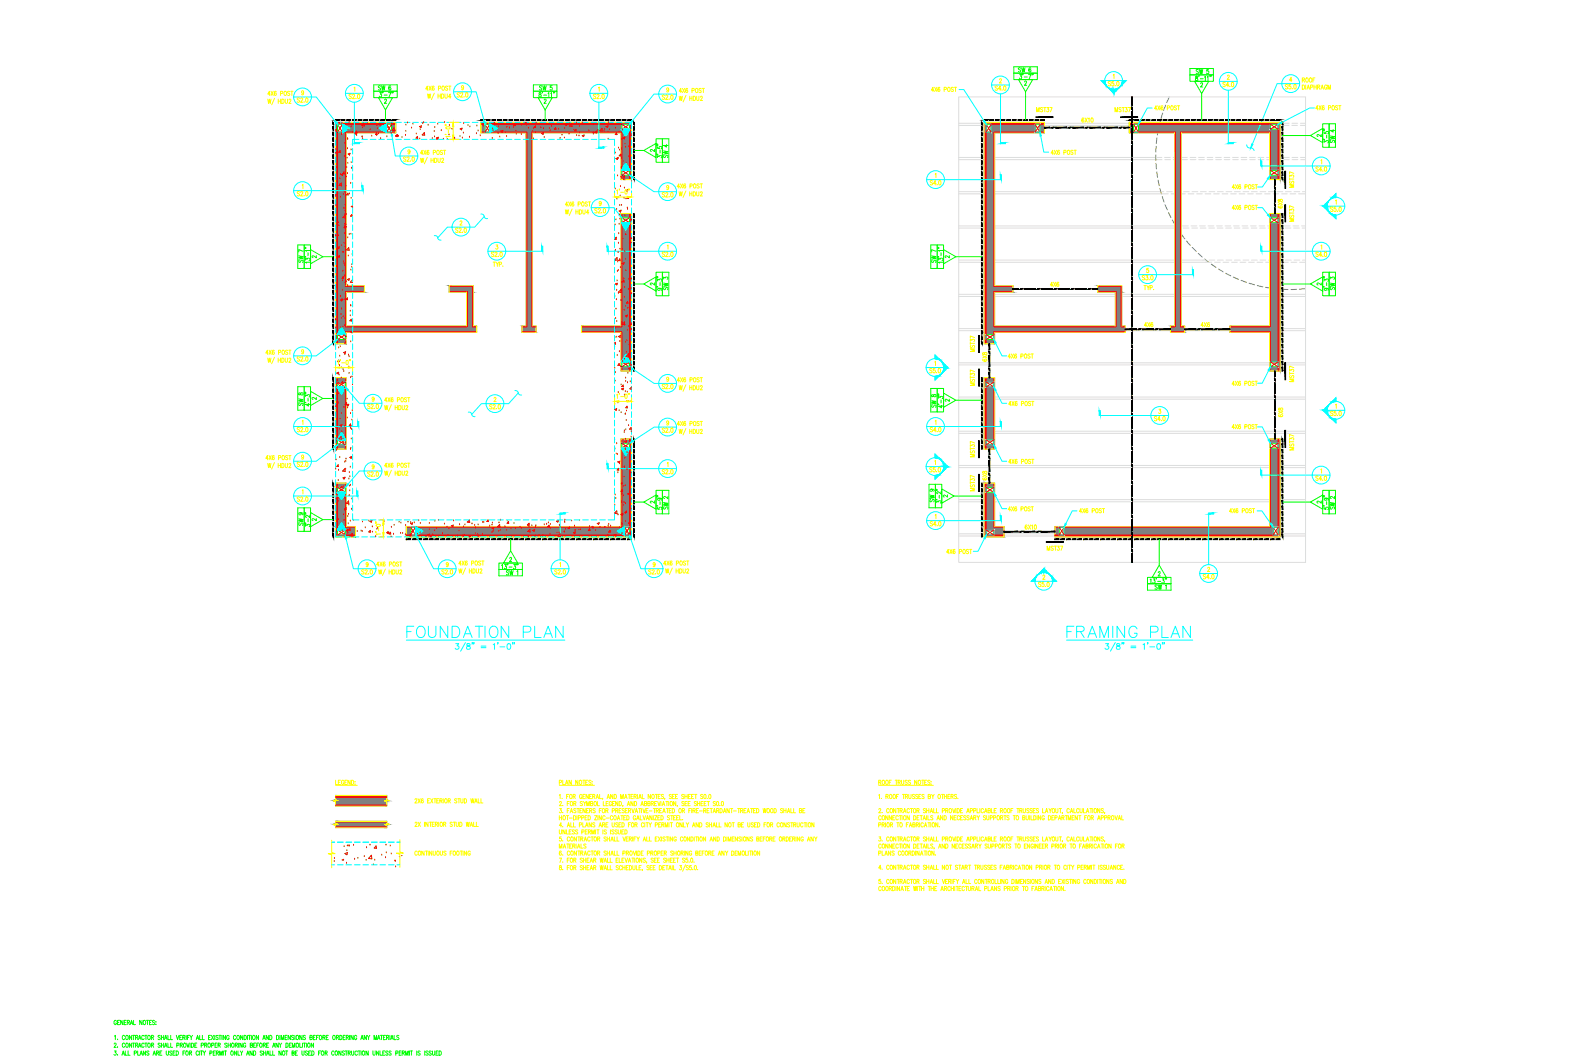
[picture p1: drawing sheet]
<svg xmlns="http://www.w3.org/2000/svg" width="914mm" height="610mm" viewBox="0 0 914 610" stroke-linecap="round" stroke-linejoin="round" font-family="sans-serif">
<defs><g id="words">
<g font-size="10.6" fill="#0ff">
<text x="232" y="367">FOUNDATION PLAN</text>
<text x="610" y="367">FRAMING PLAN</text>
</g>
<text font-size="6.2" fill="#0f0" x="582" y="43">SW 6</text>
<g font-size="5.7" fill="#0f0">
<text x="684" y="43">SW 5</text>
<text x="216" y="53">SW 6</text>
<text x="308" y="53">SW 5</text>
<text x="766" y="83" transform="rotate(-90 766 83)">SW 4</text>
<text x="384" y="91" transform="rotate(-90 384 91)">SW 4</text>
<text x="175" y="152" transform="rotate(-90 175 152)">SW 7</text>
<text x="538" y="152" transform="rotate(-90 538 152)">SW 7</text>
<text x="384" y="167" transform="rotate(-90 384 167)">SW 3</text>
<text x="766" y="167" transform="rotate(-90 766 167)">SW 3</text>
<text x="175" y="234" transform="rotate(-90 175 234)">SW 8</text>
<text x="538" y="235" transform="rotate(-90 538 235)">SW 8</text>
<text x="384" y="293" transform="rotate(-90 384 293)">SW 2</text>
<text x="537" y="289" transform="rotate(-90 537 289)">SW 9</text>
<text x="766" y="293" transform="rotate(-90 766 293)">SW 2</text>
<text x="175" y="302" transform="rotate(-90 175 302)">SW 9</text>
<text x="289" y="331">SW 1</text>
</g>
<g font-size="5.7" fill="#ff0">
<text x="533" y="54">4X6 POST</text>
<text x="634" y="50">S5.0</text>
<text x="700" y="51">S4.0</text>
<text x="736" y="52">S5.0</text>
<text x="199" y="58">S2.0</text>
<text x="339" y="58">S2.0</text>
<text x="379" y="58">S2.0</text>
<text x="593" y="65">MST37</text>
<text x="660" y="64">4X6 POST</text>
<text x="753" y="64">4X6 POST</text>
<text x="619" y="71">6X10</text>
<text x="601" y="90">4X6 POST</text>
<text x="532" y="107">S4.0</text>
<text x="169" y="114">S2.0</text>
<text x="379" y="114">S2.0</text>
<text x="705" y="109">4X6 POST</text>
<text x="743" y="109" transform="rotate(-90 743 109)">MST37</text>
<text x="340" y="123">S2.0</text>
<text x="705" y="121">4X6 POST</text>
<text x="761" y="122">S5.0</text>
<text x="743" y="128" transform="rotate(-90 743 128)">MST37</text>
<text x="260" y="134">S2.0</text>
<text x="379" y="148">S2.0</text>
<text x="560" y="202" transform="rotate(-90 560 202)">MST37</text>
<text x="169" y="208">S2.0</text>
<text x="577" y="206">4X6 POST</text>
<text x="532" y="215">S5.0</text>
<text x="743" y="220" transform="rotate(-90 743 220)">MST37</text>
<text x="379" y="224">S2.0</text>
<text x="560" y="222" transform="rotate(-90 560 222)">MST37</text>
<text x="705" y="222">4X6 POST</text>
<text x="577" y="234">4X6 POST</text>
<text x="210" y="235">S2.0</text>
<text x="660" y="242">S4.0</text>
<text x="169" y="249">S2.0</text>
<text x="379" y="249">S2.0</text>
<text x="532" y="249">S4.0</text>
<text x="705" y="247">4X6 POST</text>
<text x="560" y="263" transform="rotate(-90 560 263)">MST37</text>
<text x="743" y="259" transform="rotate(-90 743 259)">MST37</text>
<text x="169" y="268">S2.0</text>
<text x="577" y="267">4X6 POST</text>
<text x="210" y="274">S2.0</text>
<text x="379" y="273">S2.0</text>
<text x="532" y="272">S5.0</text>
<text x="753" y="277">S4.0</text>
<text x="560" y="283" transform="rotate(-90 560 283)">MST37</text>
<text x="577" y="294">4X6 POST</text>
<text x="617" y="295">4X6 POST</text>
<text x="703" y="295">4X6 POST</text>
<text x="599" y="316">MST37</text>
<text x="542" y="319">4X6 POST</text>
<text x="252" y="330">S2.0</text>
<text x="317" y="330">S2.0</text>
<text x="594" y="337">S5.0</text>
</g>
<g font-size="5.7">
<text x="638" y="65">MST37</text>
<text x="736" y="120" transform="rotate(-90 736 120)">6X8</text>
<text x="601" y="165">4X6</text>
<text x="655" y="188">4X6</text>
<text x="687" y="188">4X6</text>
<text x="567" y="208" transform="rotate(-90 567 208)">6X8</text>
<text x="736" y="240" transform="rotate(-90 736 240)">6X8</text>
<text x="567" y="276" transform="rotate(-90 567 276)">6X8</text>
<text x="586" y="304">6X10</text>
</g>
<g font-size="4.4" fill="#0f0">
<text x="372" y="88">2</text>
<text x="539" y="286">2</text>
<text x="372" y="290">2</text>
<text x="754" y="290">2</text>
</g>
<g font-size="4" fill="#0f0">
<text x="754" y="79">2</text>
<text x="178" y="149">2</text>
<text x="540" y="149">2</text>
<text x="372" y="164">2</text>
<text x="754" y="164">2</text>
<text x="178" y="230">2</text>
<text x="540" y="231">2</text>
<text x="178" y="300">2</text>
</g>
</g></defs>
<!-- layer: S-EX-MEMBER -->
<g fill="none" stroke="#dcdcdc" stroke-width=".57">
<path d="M549 56h199v266h-199zM549 72h117M549 71h117M667 72h3M667 71h3M672 72h3M672 71h3M677 72h3M677 71h3M682 72h3M682 71h3M687 72h3"/>
<path d="M687 71h3M691 72h4M692 71h3M696 72h4M696 71h4M701 72h3M701 71h4M706 72h3M706 71h3M711 72h3M711 71h3M716 72h3"/>
<path d="M716 71h3M721 72h3M721 71h3M726 72h3M726 71h3M730 72h4M730 71h4M735 72h4M735 71h4M740 72h3M740 71h3M745 72h3"/>
<path d="M745 71h3M549 91h117M549 90h117M667 90h4M667 91h4M672 90h3M672 91h3M677 90h3M677 91h3M682 90h3M682 91h3M687 90h3"/>
<path d="M687 91h3M692 90h3M692 91h3M696 90h4M697 91h3M701 90h4M701 91h4M706 90h3M706 91h4M711 90h3M711 91h3M716 90h3"/>
<path d="M716 91h3M721 90h3M721 91h3M726 90h3M726 91h3M731 90h3M731 91h3M735 90h4M735 91h4M740 90h4M740 91h4M745 90h3"/>
<path d="M745 91h3M549 111h120M549 110h118M668 110h4M671 111h3M673 110h3M676 111h3M678 110h3M681 111h3M683 110h3M686 111h3M688 110h3"/>
<path d="M690 111h4M693 110h3M695 111h4M698 110h3M700 111h3M702 110h4M722 110h3M725 111h3M727 110h3M729 111h4M732 110h3M734 111h3"/>
<path d="M739 111h3M741 110h4M744 111h4M746 110h2M549 131h127M549 129h127M678 129h3M678 131h3M682 129h4M683 131h3M687 129h4M688 131h3"/>
<path d="M692 129h3M693 131h3M697 129h3M697 131h4M702 129h3M702 131h4M707 129h3M707 131h3M712 129h3M712 131h3M716 129h4M717 131h3"/>
<path d="M721 129h4M722 131h3M726 129h3M727 131h3M731 129h3M731 131h4M736 129h3M736 131h4M741 131h3M746 129h2M746 131h2M549 150h145"/>
<path d="M549 149h142M693 149h3M696 150h3M698 149h3M701 150h3M702 149h4M706 150h3M707 149h4M710 150h4M712 149h3M715 150h4M717 149h3"/>
<path d="M720 150h3M722 149h3M725 150h3M727 149h3M730 150h3M732 149h3M735 150h3M737 149h3M740 150h3M741 149h4M745 150h3M746 149h2"/>
<path d="M549 170h199M549 169h199M549 189h199M549 188h199M549 209h199M549 208h199M549 229h199M549 227h199M549 248h199M549 247h199M549 268h199M549 267h199"/>
<path d="M549 287h199M549 286h199M549 307h199M549 306h199"/>
</g>
<!-- layer: S-FLR-ABOVE -->
<g fill="none" stroke="#808080" stroke-width=".57">
<path d="M670 56l-2 3M663 79l-1 3M664 74l-1 3M665 69l-1 4M666 65l-1 3M662 89v3M662 94l1 3M662 84v3M663 98v4M663 103l1 3M665 108v3M666 113l1 3"/>
<path d="M668 117l1 3M669 122l2 3M672 126l1 3M674 130l2 3M677 134l2 3M680 138l2 3M683 142l2 2M687 145l2 2M690 148l3 2M694 151l3 2M698 154l3 2M702 157l3 1"/>
<path d="M707 159l3 1M711 161l3 1M716 162l3 1M720 164h4M725 165h3M730 165l3 1M735 166h3M743 166h-3M748 165l-4 1"/>
</g>
<!-- layer: A-HATCH -->
<g fill="#808080" stroke="#808080" stroke-width=".57">
<path d="M643 187h2z"/>
<path d="M604 302h123z"/>
<path d="M271 187h2z"/>
<path d="M233 302h123z"/>
<path d="M647 70l86 6v-6zM647 70l86 6h-86z"/>
<path d="M564 70l34 6v-6zM564 70l34 6h-34z"/>
<path d="M727 76l6 27v-27zM727 76l6 27h-6z"/>
<path d="M564 76l6 88v-88zM564 76l6 88h-6z"/>
<path d="M629 164l14 3v-3zM629 164l14 3h-14z"/>
<path d="M564 164l16 3v-3zM564 164l16 3h-16z"/>
<path d="M673 76l4 111v-111zM673 76l4 111h-4z"/>
<path d="M727 122l6 65v-65zM727 122l6 65h-6z"/>
<path d="M639 167l4 20v-20zM639 167l4 20h-4z"/>
<path d="M564 167l6 20v-20zM564 167l6 20h-6z"/>
<path d="M564 187l81 3v-3zM564 187l81 3h-81z"/>
<path d="M705 187l28 3v-3zM705 187l28 3h-28z"/>
<path d="M671 187l8 3v-3zM671 187l8 3h-8z"/>
<path d="M564 190h6zM564 190h81z"/>
<path d="M564 190l6 7v-7zM564 190l6 7h-6z"/>
<path d="M727 190l6 23v-23zM727 190l6 23h-6z"/>
<path d="M564 216l6 41v-41zM564 216l6 41h-6z"/>
<path d="M564 277l6 25v-25zM564 277l6 25h-6z"/>
<path d="M727 252l6 50v-50zM727 252l6 50h-6z"/>
<path d="M604 302l129 6v-6zM604 302l129 6h-129z"/>
<path d="M564 302l11 6v-6zM564 302l11 6h-11z"/>
<path d="M275 70l87 6v-6zM275 70l87 6h-87z"/>
<path d="M192 70l35 6v-6zM192 70l35 6h-35z"/>
<path d="M356 76l6 27v-27zM356 76l6 27h-6z"/>
<path d="M192 76l6 88v-88zM192 76l6 88h-6z"/>
<path d="M257 164l14 3v-3zM257 164l14 3h-14z"/>
<path d="M192 164l17 3v-3zM192 164l17 3h-17z"/>
<path d="M301 76l4 111v-111zM301 76l4 111h-4z"/>
<path d="M356 122l6 65v-65zM356 122l6 65h-6z"/>
<path d="M267 167l4 20v-20zM267 167l4 20h-4z"/>
<path d="M192 167l6 20v-20zM192 167l6 20h-6z"/>
<path d="M192 187l81 3v-3zM192 187l81 3h-81z"/>
<path d="M333 187l29 3v-3zM333 187l29 3h-29z"/>
<path d="M299 187l8 3v-3zM299 187l8 3h-8z"/>
<path d="M192 190h6zM192 190h81z"/>
<path d="M192 190l6 7v-7zM192 190l6 7h-6z"/>
<path d="M356 190l6 23v-23zM356 190l6 23h-6z"/>
<path d="M192 216l6 41v-41zM192 216l6 41h-6z"/>
<path d="M192 277l6 25v-25zM192 277l6 25h-6z"/>
<path d="M356 252l6 50v-50zM356 252l6 50h-6z"/>
<path d="M233 302l129 6v-6zM233 302l129 6h-129z"/>
<path d="M192 302l12 6v-6zM192 302l12 6h-12z"/>
<path d="M192 471l30 1v-1zM192 471l30 1h-30z"/>
<path d="M192 472h31h-1zM192 472h31h-29z"/>
<path d="M191 472l31 1-2-1zM191 472l31 1h-30z"/>
<path d="M192 473l30 1v-1zM192 473l30 1h-30z"/>
<path d="M192 456l30 2v-2zM192 456l30 2h-30z"/>
<path d="M192 458l31 1-1-1zM192 458l31 1h-29z"/>
<path d="M191 459h31h-2zM191 459h31h-30z"/>
<path d="M192 459l30 3v-3zM192 459l30 3h-30z"/>
</g>
<!-- layer: S-ANNO-3 -->
<g fill="#0ff" stroke="#0ff" stroke-width=".57">
<path d="M717 82l1 1-1 2z"/>
<path d="M610 300h1l-1 2z"/>
<path d="M728 300h1l1 2z"/>
<path d="M726 252h1l1 2z"/>
<path d="M728 210l-1 2h-1z"/>
<path d="M726 123h1l1 2z"/>
<path d="M728 100l-1 3-1-1z"/>
<path d="M732 71l2-1v1z"/>
<path d="M653 69h1l-2 2z"/>
<path d="M596 76l1 2h-1z"/>
<path d="M563 70l1-1 1 2z"/>
<path d="M569 194l2 2-1 1z"/>
<path d="M569 222l2 2h-1z"/>
<path d="M569 255l2 2h-1z"/>
<path d="M569 282l2 2h-1z"/>
<path d="M565 306l-1 3v-1z"/>
<path d="M765 111v2h-2z"/>
<path d="M763 114h-1z"/>
<path d="M762 115h-1z"/>
<path d="M765 228v2h-2z"/>
<path d="M763 231h-1z"/>
<path d="M762 231l-1 1z"/>
<path d="M760 237l1 1z"/>
<path d="M763 240h2z"/>
<path d="M603 331l2 2h-2z"/>
<path d="M603 330v1z"/>
<path d="M602 330l1 1z"/>
<path d="M601 329h1z"/>
<path d="M596 328l-1 1z"/>
<path d="M594 329v1z"/>
<path d="M536 272h2l-2 3z"/>
<path d="M540 264l1 1z"/>
<path d="M539 263v1z"/>
<path d="M536 262h2z"/>
<path d="M536 216h2l-2 2z"/>
<path d="M540 208h1z"/>
<path d="M539 206v1z"/>
<path d="M536 206h2z"/>
<path d="M643 46h2l-2 2z"/>
<path d="M238 306l1 2z"/>
<path d="M361 306l1 2-1 1z"/>
<path d="M361 254l2-2v1z"/>
<path d="M361 210l2 1v1z"/>
<path d="M355 123l1 2z"/>
<path d="M361 100l2 1-1 1z"/>
<path d="M362 69v1l-1 1z"/>
<path d="M277 69h1v2z"/>
<path d="M224 76l1 2h-1z"/>
<path d="M192 70v-1l2 2z"/>
<path d="M191 196l3-2-2 2z"/>
<path d="M198 222l2 1-1 1z"/>
<path d="M191 256l3-1-2 2z"/>
<path d="M199 277l1 1-2 1z"/>
<path d="M198 306l1 3h-1z"/>
<path d="M722 141v3h1zM722 141h1v3z"/>
<path d="M722 269v3h1zM722 269h1v3z"/>
<path d="M630 235v3zM630 235v3z"/>
<path d="M692 294v1l3-1zM692 295l3-1v1z"/>
<path d="M573 295v3h1zM573 295h1v3z"/>
<path d="M573 242v2h1zM573 242h1v2z"/>
<path d="M573 100v3h1zM573 100h1v3z"/>
<path d="M573 82h3zM573 82h3z"/>
<path d="M704 82h3zM704 82h3z"/>
<path d="M763 113h2zM763 113h2z"/>
<path d="M763 113h2zM763 113h1z"/>
<path d="M763 113h1zM763 113v1z"/>
<path d="M762 114h1zM762 114v1z"/>
<path d="M761 115v1zM760 116l1-1z"/>
<path d="M760 117v1v-1zM759 118l1-1v1z"/>
<path d="M759 118h1zM759 118h1h-2z"/>
<path d="M758 118l2 1v-1zM758 118l2 1z"/>
<path d="M759 119h1zM759 119h1z"/>
<path d="M763 123h2zM763 123h2v2z"/>
<path d="M763 230h2zM763 230h2z"/>
<path d="M763 230h2zM763 230h1z"/>
<path d="M763 230h1zM763 230v1z"/>
<path d="M761 232v1zM760 233l1-1z"/>
<path d="M760 233v1l1-1zM760 233v1z"/>
<path d="M760 234v1v-1zM760 234v1h-1z"/>
<path d="M759 235h1zM759 235h1h-2z"/>
<path d="M758 235l2 1v-1zM758 235l2 1z"/>
<path d="M759 236h1zM759 236h1z"/>
<path d="M760 236l1 1-1-1zM760 236l1 1z"/>
<path d="M760 237l1 1zM761 238l1 1z"/>
<path d="M762 239l1 1zM762 239l1 1z"/>
<path d="M763 240h1zM763 240h1z"/>
<path d="M763 240h2zM763 240h2z"/>
<path d="M763 240h2zM763 240h2v2z"/>
<path d="M602 330h1zM602 329v1z"/>
<path d="M600 328l1 1zM600 328l1 1z"/>
<path d="M599 328h1zM599 327l1 1h-1z"/>
<path d="M599 328v-1zM599 326v1v1z"/>
<path d="M599 326l-1 2h1zM598 326h1l-1 2z"/>
<path d="M598 326v2zM598 326v2z"/>
<path d="M598 326l-1 2h1zM597 327l1-1-1 2z"/>
<path d="M597 327l-1 1h1zM597 327l-1 1z"/>
<path d="M595 329l1-1zM595 329h-1z"/>
<path d="M594 330v1zM594 330v1z"/>
<path d="M594 330l-1 1zM594 330l-1 1z"/>
<path d="M593 331v2zM591 333l2-2v2z"/>
<path d="M541 268v1h1zM541 268h2l-1 1z"/>
<path d="M541 267v1h2zM541 267h2v1z"/>
<path d="M541 267h2zM541 267h2z"/>
<path d="M541 266v1h2zM541 266h1l1 1z"/>
<path d="M540 264l1 1zM539 264h1z"/>
<path d="M538 263h1zM538 263h1z"/>
<path d="M537 262l1 1zM537 262l1 1z"/>
<path d="M537 262h1zM537 262h1z"/>
<path d="M536 262h2zM536 260l2 2h-2z"/>
<path d="M541 211v1h1zM541 211h2l-1 1z"/>
<path d="M541 211h2zM541 211h2z"/>
<path d="M541 210v1h2zM541 210l2 1z"/>
<path d="M541 209v1h2zM541 209h1l1 1z"/>
<path d="M540 208h1zM539 207l1 1z"/>
<path d="M538 206h1zM538 206h1z"/>
<path d="M537 206h1zM537 206h1z"/>
<path d="M537 206h1zM537 206h1z"/>
<path d="M536 206h2zM536 203l2 3h-2z"/>
<path d="M638 51h1v1zM638 51v2l1-1z"/>
<path d="M638 51v2zM638 51v2z"/>
<path d="M638 51v2zM638 51v2z"/>
<path d="M637 51h1v2zM637 51v1l1 1z"/>
<path d="M633 46v2zM631 46l2 2v-2z"/>
<path d="M348 141v3zM348 141v3z"/>
<path d="M348 266v2zM348 266v2z"/>
<path d="M321 294v1l3-1zM321 295l3-1v1z"/>
<path d="M204 281v3h1zM204 281h1v3z"/>
<path d="M205 242v2h1zM205 242h1v2z"/>
<path d="M207 106v3h1zM207 106h1v3z"/>
<path d="M203 82h3zM203 82h3z"/>
<path d="M343 84v1l3-1zM343 85l3-1v1z"/>
<path d="M310 141v3h1zM310 141h1v3z"/>
<path d="M683 154v3h1zM683 154h1v3z"/>
<path d="M722 92v3h1zM722 92h1v3z"/>
</g>
<g fill="none" stroke="#0ff" stroke-width=".57">
<path d="M168 56h13l11 13M198 53h10M203 59v23M260 53h10M270 53h3l4 16M338 53h10M343 59v26M388 54h-13l-13 15M549 51h3l12 18M568 49h10M573 54v28M633 46h-2l7 7 7-7h-2"/>
<path d="M633 46h10M633 46a5 5 0 0 0 5 5 5 5 0 0 0 5-5M699 47h10M704 52v30M734 48h-2l-14 35M734 48h11M225 78l1 11h13M596 78l2 9h3M660 62h-3l-4 7M753 62h-3l-16 8M714 83a2.2 2.2 0 0 0 3 2l2 1M723 95h39"/>
<path d="M168 109h40M339 119h13l3 4M363 102l12 8h13M531 103h42M721 119h2l3 4M726 102l-3 5h-2M760 118h10M762 114a5 5 0 0 0-1 6 5 5 0 0 0 4 3v2l-7-7 7-7v2zM249 135h1l1 1M251 136v1l2 1M259 130h-3l-5 6M275 123h2v1"/>
<path d="M277 124l1 1h1M277 124l-5 6h-13M280 144h31M348 144h40M652 157h31M723 144h39M192 196l-11 8h-3M570 197l4 7h3M168 204h10M363 212l12 8h13M531 211h10M536 205a5 5 0 0 1 5 6 5 5 0 0 1-5 5"/>
<path d="M536 206v-3l7 8-7 7v-2M727 212l-4 8h-3M199 223l7 8h3M209 231h10M268 236h2v1M270 237l1 1 1 1M295 224h1l1 1M297 225l1 1h1M297 225l-6 6h-15l-6 6M570 224l4 7h3M630 238h40M760 235h10"/>
<path d="M762 231a5 5 0 0 0-1 6 5 5 0 0 0 4 3v2l-7-7 7-7v2zM168 244h37M192 256l-11 8h-3M388 245h-13l-12 8M531 244h42M570 257l4 7h3M720 245h3l4 7M168 264h10M209 270h-3l-7 7M209 270h10M348 268h40M531 267h10"/>
<path d="M536 260l7 7-7 8v-3a5 5 0 0 0 5-5 5 5 0 0 0-5-5zM723 272h39M168 284h37M321 294v27M531 298h42M570 284l4 7h3M617 293h-3l-3 7M692 294v30M720 293h3l5 7M198 309l4 17h13M239 308l9 18h3M361 309l6 17h3"/>
<path d="M564 309l-4 7h-2M251 326h10M316 326h10M370 326h10M593 333a5 5 0 0 1 5-5 5 5 0 0 1 5 5M593 333h-2l7-7 7 7h-2M593 333h10M687 329h11"/>
<circle cx="173" cy="56" r="5"/>
<circle cx="203" cy="53" r="5"/>
<circle cx="265" cy="53" r="5"/>
<circle cx="343" cy="53" r="5"/>
<circle cx="383" cy="54" r="5"/>
<circle cx="573" cy="49" r="5"/>
<circle cx="638" cy="46" r="5"/>
<circle cx="704" cy="47" r="5"/>
<circle cx="740" cy="48" r="5"/>
<circle cx="234" cy="89" r="5"/>
<circle cx="757" cy="95" r="5"/>
<circle cx="173" cy="109" r="5"/>
<circle cx="344" cy="119" r="5"/>
<circle cx="383" cy="110" r="5"/>
<circle cx="536" cy="103" r="5"/>
<circle cx="765" cy="118" r="5"/>
<circle cx="264" cy="130" r="5"/>
<circle cx="285" cy="144" r="5"/>
<circle cx="383" cy="144" r="5"/>
<circle cx="657" cy="157" r="5"/>
<circle cx="757" cy="144" r="5"/>
<circle cx="173" cy="204" r="5"/>
<circle cx="383" cy="220" r="5"/>
<circle cx="536" cy="211" r="5"/>
<circle cx="214" cy="231" r="5"/>
<circle cx="284" cy="231" r="5"/>
<circle cx="664" cy="238" r="5"/>
<circle cx="765" cy="235" r="5"/>
<circle cx="173" cy="244" r="5"/>
<circle cx="383" cy="245" r="5"/>
<circle cx="536" cy="244" r="5"/>
<circle cx="173" cy="264" r="5"/>
<circle cx="214" cy="270" r="5"/>
<circle cx="383" cy="268" r="5"/>
<circle cx="536" cy="267" r="5"/>
<circle cx="757" cy="272" r="5"/>
<circle cx="173" cy="284" r="5"/>
<circle cx="536" cy="298" r="5"/>
<circle cx="210" cy="326" r="5"/>
<circle cx="256" cy="326" r="5"/>
<circle cx="321" cy="326" r="5"/>
<circle cx="375" cy="326" r="5"/>
<circle cx="598" cy="333" r="5"/>
<circle cx="692" cy="329" r="5"/>
</g>
<!-- layer: A-WALL-1 -->
<g fill="none" stroke="#ff0" stroke-width=".57">
<path d="M192 70h35v6h-29v88h11v3h-11v20h69v-20h-10v-3h14v23h2v3h-75v7h-6zM275 70v6v-6M275 70h87v33h-6v-27h-51v111h2v3h-8v-3h2v-111h-26M564 70h34v6h-28v88h10v3h-10v20h69v-20h-10v-3h14v23h2v3h-75v7h-6zM647 70v6v-6M647 70h86v33h-6v-27h-50v111h2v3h-8v-3h2v-111h-26M356 122h6v91h-6v-23h-23v-3h23zM727 122h6v91h-6v-23h-22v-3h22zM192 216h6v41h-6zM564 216h6v41h-6zM192 277h6v25h6v6h-12zM564 277h6v25h5v6h-11z"/>
<path d="M233 302h123v-50h6v56h-129zM604 302h123v-50h6v56h-129zM192 456h30M192 462h30M192 474h30M192 471h30"/>
</g>
<!-- layer: A-WALL-2 -->
<g fill="none" stroke="#f00" stroke-width=".57">
<path d="M227 71h-34v126M227 76h-29v88h11M275 71h86v32M275 76h27v111h-3M598 71h-33v126M598 76h-29v88h11M647 71h86v32M647 71h85v32M647 76h26v111h-2M356 103v-27h-51v111h2M728 103v-27h-52v111h3M356 122v65h-23"/>
<path d="M361 122v91M728 122v65h-23M732 122v91M733 122v91M209 167h-11v20h70v-20h-11M257 164h14v23h2M580 167h-11v20h70v-20h-10M629 164h13v23h3M273 190h-75v7M299 190h8M333 190h23v23M645 190h-76v7"/>
<path d="M671 190h8M705 190h23v23M193 216v41M198 216v41M565 216v41M569 216v41M356 252v50h-123M361 252v55h-128M728 252v50h-124M732 252v55h-128M733 252v55h-129M193 277v30h11"/>
<path d="M198 277v25h6M565 277v30h10M569 277v25h6M192 456h30M192 457h30M192 461h30M192 474h30M192 471h30"/>
</g>
<!-- layer: S-BEAM -->
<g fill="#000" stroke="#000" stroke-width=".57">
<path d="M648 56l1 5v-5zM648 56l1 5h-1z"/>
<path d="M598 73h4zM598 73h4z"/>
<path d="M603 73h1zM603 73h1z"/>
<path d="M605 73h6zM605 73h6z"/>
<path d="M612 73h1zM612 73h1z"/>
<path d="M615 73h6zM615 73h6z"/>
<path d="M622 73h1zM622 73h1z"/>
<path d="M624 73h7zM624 73h7z"/>
<path d="M632 73h1zM632 73h1z"/>
<path d="M634 73h7zM634 73h7z"/>
<path d="M642 73h1zM642 73h1z"/>
<path d="M644 73h3zM644 73h3z"/>
<path d="M648 64l1 6v-6zM648 64l1 6h-1z"/>
<path d="M648 72l1 1zM648 72l1 1z"/>
<path d="M648 74l1 6v-6zM648 74l1 6h-1z"/>
<path d="M648 81l1 1zM648 81l1 1z"/>
<path d="M648 83l1 7v-7zM648 83l1 7h-1z"/>
<path d="M648 91l1 1zM648 91l1 1z"/>
<path d="M648 93l1 7v-7zM648 93l1 7h-1z"/>
<path d="M648 101l1 1zM648 101l1 1z"/>
<path d="M648 103l1 6v-6zM648 103l1 6h-1z"/>
<path d="M648 110l1 2zM648 110l1 2z"/>
<path d="M648 113l1 6v-6zM648 113l1 6h-1z"/>
<path d="M730 103l1 3zM730 103l1 3z"/>
<path d="M730 107l1 1zM730 107l1 1z"/>
<path d="M730 109l1 7zM730 109l1 7z"/>
<path d="M730 119l1 3zM730 119l1 3z"/>
<path d="M648 120l1 1zM648 120l1 1z"/>
<path d="M648 122l1 7v-7zM648 122l1 7h-1z"/>
<path d="M648 130l1 1zM648 130l1 1z"/>
<path d="M648 132l1 7v-7zM648 132l1 7h-1z"/>
<path d="M648 140l1 1zM648 140l1 1z"/>
<path d="M648 142l1 6v-6zM648 142l1 6h-1z"/>
<path d="M648 149l1 1zM648 149l1 1z"/>
<path d="M648 152l1 6v-6zM648 152l1 6h-1z"/>
<path d="M648 159l1 1zM648 159l1 1z"/>
<path d="M580 166h4v-1zM580 165h4l-4 1z"/>
<path d="M585 166l1-1zM585 165h1l-1 1z"/>
<path d="M587 166h6v-1zM587 165h6l-6 1z"/>
<path d="M594 166l1-1zM594 165h1l-1 1z"/>
<path d="M596 166h7v-1zM596 165h7l-7 1z"/>
<path d="M606 166h7v-1zM606 165h7l-7 1z"/>
<path d="M614 166l1-1zM614 165h1l-1 1z"/>
<path d="M616 166h6v-1zM616 165h6l-6 1z"/>
<path d="M624 166l1-1zM624 165h1l-1 1z"/>
<path d="M626 166h3v-1zM626 165h3l-3 1z"/>
<path d="M648 161l1 7v-7zM648 161l1 7h-1z"/>
<path d="M648 169l1 1zM648 169l1 1z"/>
<path d="M648 171l1 7v-7zM648 171l1 7h-1z"/>
<path d="M648 179l1 1zM648 179l1 1z"/>
<path d="M567 197v3v-3zM567 197v3z"/>
<path d="M648 181l1 6v-6zM648 181l1 6h-1z"/>
<path d="M648 188l1 1zM648 188l1 1z"/>
<path d="M648 190l1 7v-7zM648 190l1 7h-1z"/>
<path d="M648 198l1 1zM648 198l1 1z"/>
<path d="M645 189h6v-1zM645 188h6l-6 1z"/>
<path d="M652 189l1-1zM652 188h1l-1 1z"/>
<path d="M664 189h7v-1zM664 188h7l-7 1z"/>
<path d="M679 189h6v-1zM679 188h6l-6 1z"/>
<path d="M696 189l1-1zM696 188h1l-1 1z"/>
<path d="M698 189h7v-1zM698 188h7l-7 1z"/>
<path d="M567 211v1zM567 211v1z"/>
<path d="M567 213v3v-3zM567 213v3z"/>
<path d="M648 200l1 7v-7zM648 200l1 7h-1z"/>
<path d="M648 208l1 1zM648 208l1 1z"/>
<path d="M648 210l1 6v-6zM648 210l1 6h-1z"/>
<path d="M648 218l1 1zM648 218l1 1z"/>
<path d="M648 220l1 6v-6zM648 220l1 6h-1z"/>
<path d="M730 213l1 3zM730 213l1 3z"/>
<path d="M730 217l1 1zM730 217l1 1z"/>
<path d="M730 219l1 7zM730 219l1 7z"/>
<path d="M648 227l1 1zM648 227l1 1z"/>
<path d="M648 229l1 7v-7zM648 229l1 7h-1z"/>
<path d="M648 237l1 1zM648 237l1 1z"/>
<path d="M648 239l1 7v-7zM648 239l1 7h-1z"/>
<path d="M730 227l1 1zM730 227l1 1z"/>
<path d="M730 229l1 6zM730 229l1 6z"/>
<path d="M730 239l1 6zM730 239l1 6z"/>
<path d="M567 257v4v-4zM567 257v4z"/>
<path d="M648 247l1 1zM648 247l1 1z"/>
<path d="M648 249l1 6v-6zM648 249l1 6h-1z"/>
<path d="M648 256l1 2zM648 256l1 2z"/>
<path d="M648 259l1 6v-6zM648 259l1 6h-1z"/>
<path d="M730 246l1 1zM730 246l1 1z"/>
<path d="M730 248l1 4zM730 248l1 4z"/>
<path d="M567 262v1zM567 262v1z"/>
<path d="M567 264v6v-6zM567 264v6z"/>
<path d="M648 266l1 1zM648 266l1 1z"/>
<path d="M648 268l1 7v-7zM648 268l1 7h-1z"/>
<path d="M648 276l1 1zM648 276l1 1z"/>
<path d="M648 278l1 7v-7zM648 278l1 7h-1z"/>
<path d="M648 286l1 1zM648 286l1 1z"/>
<path d="M648 288l1 6v-6zM648 288l1 6h-1z"/>
<path d="M648 295l1 1zM648 295l1 1z"/>
<path d="M648 298l1 6v-6zM648 298l1 6h-1z"/>
<path d="M575 305h8v-1zM575 304h8l-8 1z"/>
<path d="M596 305h8v-1zM596 304h8l-8 1z"/>
<path d="M648 305l1 1zM648 305l1 1z"/>
<path d="M648 307l1 7v-7zM648 307l1 7h-1z"/>
<path d="M648 315l1 1zM648 315l1 1z"/>
<path d="M648 317l1 5v-5zM648 317l1 5h-1z"/>
</g>
<path d="M598 73h.1M730 122h1M580 165v1M645 188v1M679 188v1M567 216h.1M730 252h1M575 304v1M648 322h1" fill="none" stroke="#000" stroke-width=".57"/>
<!-- layer: S-ANNO-2 -->
<g fill="none" stroke="#0f0" stroke-width=".57">
<path d="M217 56h8l-4 7zM220 57h1a.7 .7 0 0 1 0 1l-1 1h2M308 56h8l-4 7zM312 57h1l-1 2h1M584 46h8l-4 7zM587 47v-1l1 1-1 2h1M588 53v16M684 47h9l-5 7zM688 48a.7 .7 0 0 1 1 0 .7 .7 0 0 1 0 1l-1 1h1M688 54v15M221 63v6M312 63v6"/>
<path d="M735 78h16M751 78l7-4v8zM363 86h6M369 86l7-4v8zM178 143l7 4-7 4zM185 147h6M541 143l7 4-7 4zM548 147h15M363 163h6M369 163l7-4v8zM735 163h16M751 163l7-4v8z"/>
<path d="M178 224l7 4-7 4zM185 228h6M541 225l7 4-7 4zM548 229h15M178 294l7 4-7 4zM185 298h6M363 288h6M369 288l7-4v8zM540 280l7 4-7 4zM547 284h16M735 288h16M751 288l7-4v8z"/>
<path d="M292 320v-1l1 1-1 2h1M293 316l4 7h-8zM293 309v7M664 309v15M664 328h1l-2 2h2M664 324l4 7h-8z"/>
</g>
<!-- layer: S-SW -->
<g fill="#000" stroke="#000" stroke-width=".57">
<path d="M191 70v1v-1zM191 70v1z"/>
<path d="M191 72v3v-3zM191 72v3z"/>
<path d="M191 76v2v-2zM191 76v2z"/>
<path d="M191 79v2v-2zM191 79v2z"/>
<path d="M192 69h2zM192 69h2z"/>
<path d="M195 69h3zM195 69h3z"/>
<path d="M199 69h2zM199 69h2z"/>
<path d="M202 69h2zM202 69h2z"/>
<path d="M205 69h2zM205 69h2z"/>
<path d="M208 69h3zM208 69h3z"/>
<path d="M212 69h2zM212 69h2z"/>
<path d="M215 69h2zM215 69h2z"/>
<path d="M218 69h2zM218 69h2z"/>
<path d="M221 69h3zM221 69h3z"/>
<path d="M225 69h2zM225 69h2z"/>
<path d="M275 69h2zM275 69h2h-2z"/>
<path d="M279 69h2zM279 69h2h-2z"/>
<path d="M282 69h2zM282 69h2h-2z"/>
<path d="M285 69h2zM285 69h2h-2z"/>
<path d="M288 69h2zM288 69h2h-2z"/>
<path d="M292 69h2zM292 69h2h-2z"/>
<path d="M295 69h2zM295 69h2h-2z"/>
<path d="M298 69h2zM298 69h2h-2z"/>
<path d="M301 69h2zM301 69h2h-2z"/>
<path d="M305 69h2zM305 69h2h-2z"/>
<path d="M308 69h2zM308 69h2h-2z"/>
<path d="M311 69h2zM311 69h2h-2z"/>
<path d="M314 69h2zM314 69h2h-2z"/>
<path d="M318 69h2zM318 69h2h-2z"/>
<path d="M321 69h2zM321 69h2h-2z"/>
<path d="M324 69h2zM324 69h2h-2z"/>
<path d="M327 69h2zM327 69h2h-2z"/>
<path d="M330 69h3zM330 69h3h-3z"/>
<path d="M334 69h2zM334 69h2h-2z"/>
<path d="M337 69h2zM337 69h2h-2z"/>
<path d="M340 69h2zM340 69h2h-2z"/>
<path d="M343 69h3zM343 69h3h-3z"/>
<path d="M347 69h2zM347 69h2h-2z"/>
<path d="M350 69h2zM350 69h2h-2z"/>
<path d="M353 69h2zM353 69h2h-2z"/>
<path d="M356 69h3zM356 69h3h-3z"/>
<path d="M360 69h2zM360 69h2h-2z"/>
<path d="M363 76v2zM363 76v2z"/>
<path d="M363 72v3zM363 72v3z"/>
<path d="M363 70v1zM363 70v1z"/>
<path d="M562 70l1 1zM562 70l1 1z"/>
<path d="M562 72l1 3zM562 72l1 3z"/>
<path d="M562 76l1 2zM562 76l1 2z"/>
<path d="M562 79l1 2zM562 79l1 2z"/>
<path d="M564 69h2zM564 69h2z"/>
<path d="M567 69h2zM567 69h2z"/>
<path d="M570 69h2zM570 69h2z"/>
<path d="M574 69h2zM574 69h2z"/>
<path d="M577 69h2zM577 69h2z"/>
<path d="M580 69h2zM580 69h2z"/>
<path d="M583 69h2zM583 69h2z"/>
<path d="M587 69h2zM587 69h2z"/>
<path d="M590 69h2zM590 69h2z"/>
<path d="M593 69h2zM593 69h2z"/>
<path d="M596 69h2zM596 69h2z"/>
<path d="M647 69h2zM647 69h2h-2z"/>
<path d="M650 69h2zM650 69h2h-2z"/>
<path d="M653 69h3zM653 69h3h-3z"/>
<path d="M657 69h2zM657 69h2h-2z"/>
<path d="M660 69h2zM660 69h2h-2z"/>
<path d="M663 69h2zM663 69h2h-2z"/>
<path d="M666 69h3zM666 69h3h-3z"/>
<path d="M670 69h2zM670 69h2h-2z"/>
<path d="M673 69h2zM673 69h2h-2z"/>
<path d="M676 69h2zM676 69h2h-2z"/>
<path d="M679 69h3zM679 69h3h-3z"/>
<path d="M683 69h2zM683 69h2h-2z"/>
<path d="M686 69h2zM686 69h2h-2z"/>
<path d="M689 69h2zM689 69h2h-2z"/>
<path d="M692 69h3zM692 69h3h-3z"/>
<path d="M696 69h2zM696 69h2h-2z"/>
<path d="M699 69h2zM699 69h2h-2z"/>
<path d="M702 69h2zM702 69h2h-2z"/>
<path d="M705 69h3zM705 69h3h-3z"/>
<path d="M709 69h2zM709 69h2h-2z"/>
<path d="M712 69h2zM712 69h2h-2z"/>
<path d="M715 69h2zM715 69h2h-2z"/>
<path d="M718 69h2zM718 69h2h-2z"/>
<path d="M722 69h2zM722 69h2h-2z"/>
<path d="M725 69h2zM725 69h2h-2z"/>
<path d="M728 69h2zM728 69h2h-2z"/>
<path d="M731 69h2zM731 69h2h-2z"/>
<path d="M735 76v2zM735 76v2z"/>
<path d="M735 72v3zM735 72v3z"/>
<path d="M735 70v1zM735 70v1z"/>
<path d="M191 82v2v-2zM191 82v2z"/>
<path d="M191 85v3v-3zM191 85v3z"/>
<path d="M191 89v2v-2zM191 89v2z"/>
<path d="M191 92v2v-2zM191 92v2z"/>
<path d="M191 95v2v-2zM191 95v2z"/>
<path d="M191 98v3v-3zM191 98v3z"/>
<path d="M363 95v2zM363 95v2z"/>
<path d="M363 92v2zM363 92v2z"/>
<path d="M363 89v2zM363 89v2z"/>
<path d="M363 85v3zM363 85v3z"/>
<path d="M363 82v2zM363 82v2z"/>
<path d="M363 79v2zM363 79v2z"/>
<path d="M562 82l1 2zM562 82l1 2z"/>
<path d="M562 85l1 3zM562 85l1 3z"/>
<path d="M562 89l1 2zM562 89l1 2z"/>
<path d="M562 92l1 2zM562 92l1 2z"/>
<path d="M562 95l1 2zM562 95l1 2z"/>
<path d="M562 98l1 3zM562 98l1 3z"/>
<path d="M735 95v2zM735 95v2z"/>
<path d="M735 92v2zM735 92v2z"/>
<path d="M735 89v2zM735 89v2z"/>
<path d="M735 85v3zM735 85v3z"/>
<path d="M735 82v2zM735 82v2z"/>
<path d="M735 79v2zM735 79v2z"/>
<path d="M191 102v2v-2zM191 102v2z"/>
<path d="M191 105v2v-2zM191 105v2z"/>
<path d="M191 108v2v-2zM191 108v2z"/>
<path d="M191 111v3v-3zM191 111v3z"/>
<path d="M191 115v2v-2zM191 115v2z"/>
<path d="M191 118v2v-2zM191 118v2z"/>
<path d="M363 102v1zM363 102v1z"/>
<path d="M363 98v3zM363 98v3z"/>
<path d="M562 102l1 2zM562 102l1 2z"/>
<path d="M562 105l1 2zM562 105l1 2z"/>
<path d="M562 108l1 2zM562 108l1 2z"/>
<path d="M562 111l1 3zM562 111l1 3z"/>
<path d="M562 115l1 2zM562 115l1 2z"/>
<path d="M562 118l1 2zM562 118l1 2z"/>
<path d="M735 102v1zM735 102v1z"/>
<path d="M735 98v3zM735 98v3z"/>
<path d="M191 121v2v-2zM191 121v2z"/>
<path d="M191 124v3v-3zM191 124v3z"/>
<path d="M191 128v2v-2zM191 128v2z"/>
<path d="M191 131v2v-2zM191 131v2z"/>
<path d="M191 134v2v-2zM191 134v2z"/>
<path d="M191 137v3v-3zM191 137v3z"/>
<path d="M363 122v3zM363 122v3z"/>
<path d="M363 126v2zM363 126v2z"/>
<path d="M363 129v2zM363 129v2z"/>
<path d="M363 132v2zM363 132v2z"/>
<path d="M363 136v2zM363 136v2z"/>
<path d="M363 139v2zM363 139v2z"/>
<path d="M562 121l1 2zM562 121l1 2z"/>
<path d="M562 124l1 3zM562 124l1 3z"/>
<path d="M562 128l1 2zM562 128l1 2z"/>
<path d="M562 131l1 2zM562 131l1 2z"/>
<path d="M562 134l1 2zM562 134l1 2z"/>
<path d="M562 137l1 3zM562 137l1 3z"/>
<path d="M735 122v3v-3zM735 122v3z"/>
<path d="M735 126v2v-2zM735 126v2z"/>
<path d="M735 129v2v-2zM735 129v2z"/>
<path d="M735 132v2v-2zM735 132v2z"/>
<path d="M735 136v2v-2zM735 136v2z"/>
<path d="M735 139v2v-2zM735 139v2z"/>
<path d="M191 141v2v-2zM191 141v2z"/>
<path d="M191 144v2v-2zM191 144v2z"/>
<path d="M191 147v2v-2zM191 147v2z"/>
<path d="M191 150v2v-2zM191 150v2z"/>
<path d="M191 154v2v-2zM191 154v2z"/>
<path d="M191 157v2v-2zM191 157v2z"/>
<path d="M363 142v2zM363 142v2z"/>
<path d="M363 145v2zM363 145v2z"/>
<path d="M363 149v2zM363 149v2z"/>
<path d="M363 152v2zM363 152v2z"/>
<path d="M363 155v2zM363 155v2z"/>
<path d="M363 158v2zM363 158v2z"/>
<path d="M562 141l1 2zM562 141l1 2z"/>
<path d="M562 144l1 2zM562 144l1 2z"/>
<path d="M562 147l1 2zM562 147l1 2z"/>
<path d="M562 150l1 2zM562 150l1 2z"/>
<path d="M562 154l1 2zM562 154l1 2z"/>
<path d="M562 157l1 2zM562 157l1 2z"/>
<path d="M735 142v2v-2zM735 142v2z"/>
<path d="M735 145v2v-2zM735 145v2z"/>
<path d="M735 149v2v-2zM735 149v2z"/>
<path d="M735 152v2v-2zM735 152v2z"/>
<path d="M735 155v2v-2zM735 155v2z"/>
<path d="M735 158v2v-2zM735 158v2z"/>
<path d="M191 160v2v-2zM191 160v2z"/>
<path d="M191 163v2v-2zM191 163v2z"/>
<path d="M191 167v2v-2zM191 167v2z"/>
<path d="M191 170v2v-2zM191 170v2z"/>
<path d="M191 173v2v-2zM191 173v2z"/>
<path d="M191 176v2v-2zM191 176v2z"/>
<path d="M191 180v2v-2zM191 180v2z"/>
<path d="M363 162v2zM363 162v2z"/>
<path d="M363 165v2zM363 165v2z"/>
<path d="M363 168v2zM363 168v2z"/>
<path d="M363 171v2zM363 171v2z"/>
<path d="M363 174v3zM363 174v3z"/>
<path d="M363 178v2zM363 178v2z"/>
<path d="M562 160l1 2zM562 160l1 2z"/>
<path d="M562 163l1 2zM562 163l1 2z"/>
<path d="M562 167l1 2zM562 167l1 2z"/>
<path d="M562 170l1 2zM562 170l1 2z"/>
<path d="M562 173l1 2zM562 173l1 2z"/>
<path d="M562 176l1 2zM562 176l1 2z"/>
<path d="M562 180l1 2zM562 180l1 2z"/>
<path d="M735 162v2v-2zM735 162v2z"/>
<path d="M735 165v2v-2zM735 165v2z"/>
<path d="M735 168v2v-2zM735 168v2z"/>
<path d="M735 171v2v-2zM735 171v2z"/>
<path d="M735 174v3v-3zM735 174v3z"/>
<path d="M735 178v2v-2zM735 178v2z"/>
<path d="M191 183v2v-2zM191 183v2z"/>
<path d="M191 186v2v-2zM191 186v2z"/>
<path d="M191 189v2v-2zM191 189v2z"/>
<path d="M191 192v3v-3zM191 192v3z"/>
<path d="M191 196v1v-1zM191 196v1z"/>
<path d="M363 181v2zM363 181v2z"/>
<path d="M363 184v2zM363 184v2z"/>
<path d="M363 187v3zM363 187v3z"/>
<path d="M363 191v2zM363 191v2z"/>
<path d="M363 194v2zM363 194v2z"/>
<path d="M363 197v2zM363 197v2z"/>
<path d="M562 183l1 2zM562 183l1 2z"/>
<path d="M562 186l1 2zM562 186l1 2z"/>
<path d="M562 189l1 2zM562 189l1 2z"/>
<path d="M562 192l1 3zM562 192l1 3z"/>
<path d="M562 196l1 1zM562 196l1 1z"/>
<path d="M735 181v2v-2zM735 181v2z"/>
<path d="M735 184v2v-2zM735 184v2z"/>
<path d="M735 187v3v-3zM735 187v3z"/>
<path d="M735 191v2v-2zM735 191v2z"/>
<path d="M735 194v2v-2zM735 194v2z"/>
<path d="M735 197v2v-2zM735 197v2z"/>
<path d="M191 216v2zM191 216v2z"/>
<path d="M363 200v3zM363 200v3z"/>
<path d="M363 204v2zM363 204v2z"/>
<path d="M363 207v2zM363 207v2z"/>
<path d="M363 210v3zM363 210v3z"/>
<path d="M562 216l1 2zM562 216l1 2z"/>
<path d="M735 200v3v-3zM735 200v3z"/>
<path d="M735 204v2v-2zM735 204v2z"/>
<path d="M735 207v2v-2zM735 207v2z"/>
<path d="M735 210v3v-3zM735 210v3z"/>
<path d="M191 236v2zM191 236v2z"/>
<path d="M191 233v2zM191 233v2z"/>
<path d="M191 229v2zM191 229v2z"/>
<path d="M191 226v2zM191 226v2z"/>
<path d="M191 223v2zM191 223v2z"/>
<path d="M191 220v2zM191 220v2z"/>
<path d="M562 236l1 2zM562 236l1 2z"/>
<path d="M562 233l1 2zM562 233l1 2z"/>
<path d="M562 229l1 2zM562 229l1 2z"/>
<path d="M562 226l1 2zM562 226l1 2z"/>
<path d="M562 223l1 2zM562 223l1 2z"/>
<path d="M562 220l1 2zM562 220l1 2z"/>
<path d="M191 255v2zM191 255v2z"/>
<path d="M191 252v2zM191 252v2z"/>
<path d="M191 249v2zM191 249v2z"/>
<path d="M191 246v2zM191 246v2z"/>
<path d="M191 242v2zM191 242v2z"/>
<path d="M191 239v2zM191 239v2z"/>
<path d="M363 257v3zM363 257v3z"/>
<path d="M363 254v2zM363 254v2z"/>
<path d="M363 252v1zM363 252v1z"/>
<path d="M562 255l1 2zM562 255l1 2z"/>
<path d="M562 252l1 2zM562 252l1 2z"/>
<path d="M562 249l1 2zM562 249l1 2z"/>
<path d="M562 246l1 2zM562 246l1 2z"/>
<path d="M562 242l1 2zM562 242l1 2z"/>
<path d="M562 239l1 2zM562 239l1 2z"/>
<path d="M735 257v3zM735 257v3z"/>
<path d="M735 254v2zM735 254v2z"/>
<path d="M735 252v1zM735 252v1z"/>
<path d="M191 277v2v-2zM191 277v2z"/>
<path d="M191 280v2v-2zM191 280v2z"/>
<path d="M363 277v2zM363 277v2z"/>
<path d="M363 274v2zM363 274v2z"/>
<path d="M363 270v3zM363 270v3z"/>
<path d="M363 267v2zM363 267v2z"/>
<path d="M363 264v2zM363 264v2z"/>
<path d="M363 261v2zM363 261v2z"/>
<path d="M562 277l1 2zM562 277l1 2z"/>
<path d="M562 280l1 2zM562 280l1 2z"/>
<path d="M735 277v2zM735 277v2z"/>
<path d="M735 274v2zM735 274v2z"/>
<path d="M735 270v3zM735 270v3z"/>
<path d="M735 267v2zM735 267v2z"/>
<path d="M735 264v2zM735 264v2z"/>
<path d="M735 261v2zM735 261v2z"/>
<path d="M191 283v2v-2zM191 283v2z"/>
<path d="M191 286v2v-2zM191 286v2z"/>
<path d="M191 289v3v-3zM191 289v3z"/>
<path d="M191 293v2v-2zM191 293v2z"/>
<path d="M191 296v2v-2zM191 296v2z"/>
<path d="M191 299v2v-2zM191 299v2z"/>
<path d="M363 296v3zM363 296v3z"/>
<path d="M363 293v2zM363 293v2z"/>
<path d="M363 290v2zM363 290v2z"/>
<path d="M363 287v2zM363 287v2z"/>
<path d="M363 283v3zM363 283v3z"/>
<path d="M363 280v2zM363 280v2z"/>
<path d="M562 283l1 2zM562 283l1 2z"/>
<path d="M562 286l1 2zM562 286l1 2z"/>
<path d="M562 289l1 3zM562 289l1 3z"/>
<path d="M562 293l1 2zM562 293l1 2z"/>
<path d="M562 296l1 2zM562 296l1 2z"/>
<path d="M562 299l1 2zM562 299l1 2z"/>
<path d="M735 296v3zM735 296v3z"/>
<path d="M735 293v2zM735 293v2z"/>
<path d="M735 290v2zM735 290v2z"/>
<path d="M735 287v2zM735 287v2z"/>
<path d="M735 283v3zM735 283v3z"/>
<path d="M735 280v2zM735 280v2z"/>
<path d="M191 302v3v-3zM191 302v3z"/>
<path d="M191 306v2v-2zM191 306v2z"/>
<path d="M233 309h2zM233 309h2h-2z"/>
<path d="M236 309h2zM236 309h2h-2z"/>
<path d="M239 309h3zM239 309h3h-3z"/>
<path d="M243 309h2zM243 309h2h-2z"/>
<path d="M246 309h2zM246 309h2h-2z"/>
<path d="M249 309h2zM249 309h2h-2z"/>
<path d="M252 309h3zM252 309h3h-3z"/>
<path d="M256 309h2zM256 309h2h-2z"/>
<path d="M259 309h2zM259 309h2h-2z"/>
<path d="M262 309h2zM262 309h2h-2z"/>
<path d="M265 309h3zM265 309h3h-3z"/>
<path d="M269 309h2zM269 309h2h-2z"/>
<path d="M272 309h2zM272 309h2h-2z"/>
<path d="M275 309h2zM275 309h2h-2z"/>
<path d="M278 309h3zM278 309h3h-3z"/>
<path d="M282 309h2zM282 309h2h-2z"/>
<path d="M285 309h2zM285 309h2h-2z"/>
<path d="M288 309h2zM288 309h2h-2z"/>
<path d="M291 309h3zM291 309h3h-3z"/>
<path d="M295 309h2zM295 309h2h-2z"/>
<path d="M298 309h2zM298 309h2h-2z"/>
<path d="M301 309h2zM301 309h2h-2z"/>
<path d="M304 309h2zM304 309h2h-2z"/>
<path d="M308 309h2zM308 309h2h-2z"/>
<path d="M311 309h2zM311 309h2h-2z"/>
<path d="M314 309h2zM314 309h2h-2z"/>
<path d="M317 309h2zM317 309h2h-2z"/>
<path d="M321 309h2zM321 309h2h-2z"/>
<path d="M324 309h2zM324 309h2h-2z"/>
<path d="M327 309h2zM327 309h2h-2z"/>
<path d="M330 309h2zM330 309h2h-2z"/>
<path d="M334 309h2zM334 309h2h-2z"/>
<path d="M337 309h2zM337 309h2h-2z"/>
<path d="M340 309h2zM340 309h2h-2z"/>
<path d="M343 309h2zM343 309h2h-2z"/>
<path d="M346 309h3zM346 309h3h-3z"/>
<path d="M350 309h2zM350 309h2h-2z"/>
<path d="M353 309h2zM353 309h2h-2z"/>
<path d="M356 309h2zM356 309h2h-2z"/>
<path d="M359 309h3zM359 309h3h-3z"/>
<path d="M363 306v2zM363 306v2z"/>
<path d="M363 303v2zM363 303v2z"/>
<path d="M363 300v2zM363 300v2z"/>
<path d="M562 302l1 3zM562 302l1 3z"/>
<path d="M562 306l1 2zM562 306l1 2z"/>
<path d="M604 309h3zM604 309h3h-3z"/>
<path d="M608 309h2zM608 309h2h-2z"/>
<path d="M611 309h2zM611 309h2h-2z"/>
<path d="M614 309h2zM614 309h2h-2z"/>
<path d="M618 309h2zM618 309h2h-2z"/>
<path d="M621 309h2zM621 309h2h-2z"/>
<path d="M624 309h2zM624 309h2h-2z"/>
<path d="M627 309h2zM627 309h2h-2z"/>
<path d="M631 309h2zM631 309h2h-2z"/>
<path d="M634 309h2zM634 309h2h-2z"/>
<path d="M637 309h2zM637 309h2h-2z"/>
<path d="M640 309h2zM640 309h2h-2z"/>
<path d="M643 309h3zM643 309h3h-3z"/>
<path d="M647 309h2zM647 309h2h-2z"/>
<path d="M650 309h2zM650 309h2h-2z"/>
<path d="M653 309h2zM653 309h2h-2z"/>
<path d="M656 309h3zM656 309h3h-3z"/>
<path d="M660 309h2zM660 309h2h-2z"/>
<path d="M663 309h2zM663 309h2h-2z"/>
<path d="M666 309h2zM666 309h2h-2z"/>
<path d="M669 309h3zM669 309h3h-3z"/>
<path d="M673 309h2zM673 309h2h-2z"/>
<path d="M676 309h2zM676 309h2h-2z"/>
<path d="M679 309h2zM679 309h2h-2z"/>
<path d="M682 309h3zM682 309h3h-3z"/>
<path d="M686 309h2zM686 309h2h-2z"/>
<path d="M689 309h2zM689 309h2h-2z"/>
<path d="M692 309h2zM692 309h2h-2z"/>
<path d="M695 309h3zM695 309h3h-3z"/>
<path d="M699 309h2zM699 309h2h-2z"/>
<path d="M702 309h2zM702 309h2h-2z"/>
<path d="M705 309h2zM705 309h2h-2z"/>
<path d="M708 309h3zM708 309h3h-3z"/>
<path d="M712 309h2zM712 309h2h-2z"/>
<path d="M715 309h2zM715 309h2h-2z"/>
<path d="M718 309h2zM718 309h2h-2z"/>
<path d="M721 309h3zM721 309h3h-3z"/>
<path d="M725 309h2zM725 309h2h-2z"/>
<path d="M728 309h2zM728 309h2h-2z"/>
<path d="M731 309h2zM731 309h2h-2z"/>
<path d="M735 306v2zM735 306v2z"/>
<path d="M735 303v2zM735 303v2z"/>
<path d="M735 300v2zM735 300v2z"/>
</g>
<g fill="none" stroke="#000" stroke-width=".57">
<path d="M227 69h.1M275 69h.1M363 70h.1M598 69h.1M647 69h.1M735 70h.1M191 197h.1M562 197h1M191 216h.1M363 213h.1M562 216h1M735 213h.1"/>
<path d="M363 252h.1M735 252h.1M191 308h.1M233 309h.1M562 308h1M604 309h.1"/>
</g>
<!-- layer: S-STRAP -->
<g fill="#000" stroke="#000" stroke-width=".57">
<path d="M594 67h9zM594 67h9z"/>
<path d="M642 67h10zM642 67h10z"/>
<path d="M736 98l1 10zM736 98l1 10z"/>
<path d="M736 117l1 10zM736 117l1 10z"/>
<path d="M561 192v10zM561 192v10z"/>
<path d="M736 208l1 10zM736 208l1 10z"/>
<path d="M561 211v10zM561 211v10z"/>
<path d="M561 253v9zM561 253v9z"/>
<path d="M736 247l1 9zM736 247l1 9z"/>
<path d="M561 272v10zM561 272v10z"/>
<path d="M599 311h10v-1zM599 310h10l-10 1z"/>
</g>
<!-- layer: A-RMNO-3 -->
<g fill="none" stroke="#0f0" stroke-width=".57">
<path d="M581 38h13v4h-13zM682 39h13v4h-13zM214 52h14v4h-14zM214 49h14v3h-14zM306 52h13v4h-13zM306 49h13v3h-13zM581 42h13v4h-13zM682 43h13v4h-13zM376 80h4v13h-4zM380 80h3v13h-3zM758 71h3v13h-3zM758 75h1"/>
<path d="M758 74h1M759 75v1l1 1a1 1 0 0 1 0-2 .8 .8 0 0 1 1 1 .8 .8 0 0 1 0 1M761 71h4v13h-4zM376 83h1M377 90v-1l1 1a.7 .7 0 0 1 1-1 .7 .7 0 0 1 0 1M377 84v1h1a.7 .7 0 0 1 0-1 .7 .7 0 0 1 1 0 .7 .7 0 0 1 0 1M759 82v-1h1a.7 .7 0 0 1 1 0 .7 .7 0 0 1 0 1M171 140h3v14h-3zM174 140h4v14h-4zM175 149v-1l1 1a.7 .7 0 0 1 1-1 .7 .7 0 0 1 0 1M178 150h-3l1 1M178 144h-3h1"/>
<path d="M376 156h4v13h-4zM376 159h1M376 158l1 1M380 156h3v13h-3zM533 140h4v14h-4zM537 140h4v14h-4zM538 149v-1l1 1a.7 .7 0 0 1 1-1 .7 .7 0 0 1 0 1M540 150h-2v1M540 144h-2M758 156h3v13h-3zM758 159h1M758 158l1 1"/>
<path d="M761 156h4v13h-4zM377 161v-1h1a.7 .7 0 0 1 1 0 .7 .7 0 0 1 0 1M378 165a.6 .6 0 0 1 0 1 .6 .6 0 0 1-1 0 1.3 1.3 0 0 1 1-1 1.3 1.3 0 0 1 1 1M759 161v-1h1a.7 .7 0 0 1 1 0 .7 .7 0 0 1 0 1M760 165a.6 .6 0 0 1 0 1 .6 .6 0 0 1-1 0 1.3 1.3 0 0 1 1-1 1.3 1.3 0 0 1 1 1M171 222h3v13h-3zM174 222h4v13h-4zM175 227v-1l1 1a.7 .7 0 0 1 1-1 .7 .7 0 0 1 0 1M177 231v2l-2-1h3M533 223h4v13h-4zM537 223h4v13h-4zM538 228v-1l1 1a.7 .7 0 0 1 1-1 .7 .7 0 0 1 0 1"/>
<path d="M539 232v2l-1-1h2M532 277h4v14h-4zM536 277h4v14h-4zM171 291h3v13h-3zM174 291h4v13h-4zM178 295v2l-2-1a.7 .7 0 0 0-1-1 .7 .7 0 0 0 0 1h1M376 281h4v13h-4zM376 285h1M376 284h1M377 291v1h1a.7 .7 0 0 1 0-1 .7 .7 0 0 1 1 0 .7 .7 0 0 1 0 1M378 285a.6 .6 0 0 1 0 1 .7 .7 0 0 1-1 1v-1a1.3 1.3 0 0 1 1-1 1.3 1.3 0 0 1 1 1v1M380 281h3v13h-3z"/>
<path d="M537 288v-1l1 1a.7 .7 0 0 1 1-1 .7 .7 0 0 1 0 1M539 282v1l-1-1a.7 .7 0 0 0-1 0 .7 .7 0 0 0 0 1M758 281h3v13h-3zM758 285h1M758 284h1M759 291v1h1a.7 .7 0 0 1 0-1 .7 .7 0 0 1 1 0 .7 .7 0 0 1 0 1M760 285a.6 .6 0 0 1 0 1 .7 .7 0 0 1-1 1v-1a1.3 1.3 0 0 1 1-1 1.3 1.3 0 0 1 1 1v1M761 281h4v13h-4zM175 302v-2l1 1a.7 .7 0 0 1 1-1 1 1 0 0 1 0 2M286 323h13v3h-13zM286 326h13v4h-13zM657 331h14v3h-14z"/>
<path d="M657 334h14v4h-14z"/>
</g>
<!-- layer: S-TEXT-2 -->
<g fill="none" stroke="#0f0" stroke-width=".57">
<path d="M218 53h1l-1 1a.8 .8 0 0 1 1 1 1 1 0 0 1-2 0M223 53h1l-1 3M309 53v1a.8 .8 0 0 1 1 0 .8 .8 0 0 1 0 1 .8 .8 0 0 1-1 0l1-1zM314 54v-1v3M316 54v-1v3M584 43h1v1a.7 .7 0 0 1 0 1 .7 .7 0 0 1-1 0M589 43h2l-1 2M685 44v1a.8 .8 0 0 1 1 0 .8 .8 0 0 1 0 1 .8 .8 0 0 1-1 0l1-2zM690 44h1v2M692 44v2M287 324l1-1v3M289 323h1v1a1 1 0 0 1 0 2 .7 .7 0 0 1-1-1"/>
<path d="M291 323v1M294 323h1v1a1 1 0 0 1 0 2 .7 .7 0 0 1-1-1M296 323v1M297 323v1M659 332v2M661 332h1l-1 1a.7 .7 0 0 1 1 1 1 1 0 0 1-2 0M663 331l-1 1M663 335h-1v1l1 1h-1M663 333h2M664 335v3l1-3v3l1-3M666 332h1l-1 1a.7 .7 0 0 1 1 1 .7 .7 0 0 1-1 0M668 336v-1v3"/>
<path d="M668 331v1"/>
</g>
<!-- layer: A-Wall -->
<g fill="none" stroke="#fff" stroke-width=".57">
<path d="M193 71h3M221 71h3M278 71h3M361 71v3M565 71h3M593 71h3M649 71h3M732 71v3M361 98v2M732 98v2M361 125v3M732 125v3"/>
<path d="M198 192v3M569 192v3M198 219v3M361 207v3M569 219v3M732 207v3M198 252v3M361 254v3M569 252v3M732 254v3M198 279v3M569 279v3"/>
<path d="M198 304v3M235 302h3M358 302h3M569 304v3M607 302h3M729 302h3"/>
</g>
<g fill="#fff" stroke="#fff" stroke-width=".57">
<path d="M607 302v5h3zM607 302h3v5z"/>
<path d="M729 302v5h3zM729 302h3v5z"/>
<path d="M728 254v3l4-3zM728 257l4-3v3z"/>
<path d="M728 207l4 3h-4zM728 207l4 3v-3z"/>
<path d="M728 125l4 3h-4zM728 125l4 3v-3z"/>
<path d="M728 98v2l4-2zM728 100l4-2v2z"/>
<path d="M728 71v3l4-3zM728 74l4-3v3z"/>
<path d="M649 71v5h3zM649 71h3v5z"/>
<path d="M596 71v5h-3zM593 71v5l3-5z"/>
<path d="M565 71v5h3zM565 71h3v5z"/>
<path d="M565 192l4 3h-4zM565 192l4 3v-3z"/>
<path d="M565 219v3l4-3zM565 222l4-3v3z"/>
<path d="M565 252l4 3h-4zM565 252l4 3v-3z"/>
<path d="M565 279v3l4-3zM565 282l4-3v3z"/>
<path d="M565 304v3l4-3zM565 307l4-3v3z"/>
<path d="M235 302v5h3zM235 302h3v5z"/>
<path d="M358 302v5h3zM358 302h3v5z"/>
<path d="M356 254v3l5-3zM356 257l5-3v3z"/>
<path d="M356 207l5 3h-5zM356 207l5 3v-3z"/>
<path d="M356 125l5 3h-5zM356 125l5 3v-3z"/>
<path d="M356 98v2l5-2zM356 100l5-2v2z"/>
<path d="M356 71v3l5-3zM356 74l5-3v3z"/>
<path d="M278 71v5h3zM278 71h3v5z"/>
<path d="M224 71v5h-3zM221 71v5l3-5z"/>
<path d="M193 71v5h3zM193 71h3v5z"/>
<path d="M193 192l5 3h-5zM193 192l5 3v-3z"/>
<path d="M193 219v3l5-3zM193 222l5-3v3z"/>
<path d="M193 252l5 3h-5zM193 252l5 3v-3z"/>
<path d="M193 279v3l5-3zM193 282l5-3v3z"/>
<path d="M193 304v3l5-3zM193 307l5-3v3z"/>
</g>
<g fill="none" stroke="#f0f" stroke-width=".57">
<path d="M193 71h3v5h-3zM221 71h3v5h-3zM278 71h3v5h-3zM356 71h5v3h-5zM565 71h3v5h-3zM593 71h3v5h-3zM649 71h3v5h-3zM728 71h4v3h-4zM356 98h5v2h-5zM728 98h4v2h-4zM356 125h5v3h-5zM728 125h4v3h-4z"/>
<path d="M193 192h5v3h-5zM565 192h4v3h-4zM193 219h5v3h-5zM356 207h5v3h-5zM565 219h4v3h-4zM728 207h4v3h-4zM193 252h5v3h-5zM356 254h5v3h-5zM565 252h4v3h-4zM728 254h4v3h-4zM193 279h5v3h-5zM565 279h4v3h-4z"/>
<path d="M193 304h5v3h-5zM235 302h3v5h-3zM358 302h3v5h-3zM565 304h4v3h-4zM607 302h3v5h-3zM729 302h3v5h-3z"/>
</g>
<!-- layer: S-POST-1 -->
<g fill="none" stroke="#0f0" stroke-width=".57">
<path d="M193 71h3v5h-3zM221 71h3v5h-3zM278 71h3v5h-3zM356 71h5v3h-5zM565 71h3v5h-3zM593 71h3v5h-3zM649 71h3v5h-3zM728 71h4v3h-4zM356 98h5v2h-5zM728 98h4v2h-4zM356 125h5v3h-5zM728 125h4v3h-4z"/>
<path d="M193 192h5v3h-5zM565 192h4v3h-4zM193 219h5v3h-5zM356 207h5v3h-5zM565 219h4v3h-4zM728 207h4v3h-4zM193 252h5v3h-5zM356 254h5v3h-5zM565 252h4v3h-4zM728 254h4v3h-4zM193 279h5v3h-5zM565 279h4v3h-4z"/>
<path d="M193 304h5v3h-5zM235 302h3v5h-3zM358 302h3v5h-3zM565 304h4v3h-4zM607 302h3v5h-3zM729 302h3v5h-3z"/>
</g>
<!-- layer: S-POST-2 -->
<g fill="none" stroke="#f00" stroke-width=".57">
<path d="M193 71l3 5M196 71l-3 5M221 71l3 5M224 71l-3 5M278 71l3 5M281 71l-3 5M356 71l5 3M361 71l-5 3M565 71l3 5M568 71l-3 5M593 71l3 5M596 71l-3 5"/>
<path d="M649 71l3 5M652 71l-3 5M728 71l4 3M732 71l-4 3M356 98l5 2M361 98l-5 2M728 98l4 2M732 98l-4 2M356 125l5 3M361 125l-5 3M728 125l4 3M732 125l-4 3"/>
<path d="M193 192l5 3M198 192l-5 3M565 192l4 3M569 192l-4 3M193 219l5 3M198 219l-5 3M356 207l5 3M361 207l-5 3M565 219l4 3M569 219l-4 3M728 207l4 3M732 207l-4 3"/>
<path d="M193 252l5 3M198 252l-5 3M356 254l5 3M361 254l-5 3M565 252l4 3M569 252l-4 3M728 254l4 3M732 254l-4 3M193 279l5 3M198 279l-5 3M565 279l4 3M569 279l-4 3"/>
<path d="M193 304l5 3M198 304l-5 3M235 302l3 5M238 302l-3 5M358 302l3 5M361 302l-3 5M565 304l4 3M569 304l-4 3M607 302l3 5M610 302l-3 5M729 302l3 5M732 302l-3 5"/>
</g>
<!-- layer: S-TEXT-1 -->
<g fill="none" stroke="#ff0" stroke-width=".57">
<path d="M153 57l1 2v-2l1 2v-2M155 54h-2l1-2v3M155 52l2 3M157 52l-2 3M157 56l-1 4M158 53v-1a1.1 1.1 0 0 0-1 1 1.1 1.1 0 0 0 1 2 .7 .7 0 0 0 0-1 .7 .7 0 0 0-1 0M159 57v2M159 58h2M161 54l1-1v-1h-1v3M161 57v2M161 57a1.2 1.2 0 0 1 2 1 1.2 1.2 0 0 1-2 1zM163 57v2h1h1v-2"/>
<path d="M166 57h1l-2 2h2M166 53h-1l1 1v1l-1-1M167 52h1M167 52v3M172 56h-2l2 2-1 1-1-1M172 57l1-1v1l-1 2h2M174 53a.7 .7 0 0 1-1 0 .7 .7 0 0 1 1-1v2h-1M174 58h.1M175 56h1a1.3 1.3 0 0 1 0 1 1.3 1.3 0 0 1-1 1zM203 50v2M245 54v2l1-2v2l1-2M245 51h-1l1-2v3"/>
<path d="M246 49l1 3M247 49l-1 3M249 50v-1a1.1 1.1 0 0 0-1 1 1.1 1.1 0 0 0 1 2 .7 .7 0 0 0 0-1 .7 .7 0 0 0-1 0M249 53l-2 4M251 54v2M251 55h1M251 51l1-1v-1h-1v3M252 54v2M253 54a1.2 1.2 0 0 1 1 1 1.2 1.2 0 0 1-1 1zM255 54v2h1v-2M256 50h-1l1 1a.6 .6 0 0 1 0 1 .6 .6 0 0 1-1 0v-1M257 49h1"/>
<path d="M258 49v3M258 55h-1l1-1v2M263 53h-1l1 2v1l-1-1M264 54v-1l1 1-1 2h1M266 50h-1a.7 .7 0 0 1-1 0 1.1 1.1 0 0 1 2-1v2h-1h-1M266 55v1M267 53a1.3 1.3 0 0 1 1 1 1.3 1.3 0 0 1-1 2zM343 50v2M383 51v1a.7 .7 0 0 1-1-1 .7 .7 0 0 1 1 0v1h-1M389 55l1 3v-3l1 3v-3M391 52h-2l1-1v2M391 51l1 2"/>
<path d="M392 51l-1 2M393 55l-2 3M394 51a1.1 1.1 0 0 0-1 1 1.1 1.1 0 0 0 1 1 .7 .7 0 0 0 0-1 .7 .7 0 0 0-1 0M395 55v3M395 56h1M396 52h2v-1h-2v2M396 55v3M397 55a1.2 1.2 0 0 1 2 1 1.4 1.4 0 0 1-2 2zM399 55l1 3v-1v-2M401 56l1-1v1l-1 2h2M402 51h-2l2 1-1 1h-1M402 51h2"/>
<path d="M403 51v2M571 50h-1l1 1v1l-1-1M573 46v-1l1 1-1 2h1M574 51h-2l1-2v3M574 51v1M575 49h1a1.3 1.3 0 0 1 0 2 1.3 1.3 0 0 1-1 1zM638 43v2M703 44l1-1-1 2h1M740 46h-1l1-2v3M746 46h1v-1h-1v2M746 49a1.2 1.2 0 0 1 1 1 1.2 1.2 0 0 1-1 1zM747 46v1"/>
<path d="M748 49v2M749 51l1-2v2M749 50h1M751 50h1v-1h-1v2M752 46h1M753 49v2M753 50h1M753 45h-1v2M754 49v2M755 50h1v-1h-1v2M755 50l1 1M757 51l1-2v2"/>
<path d="M757 50h1M760 49a.7 .7 0 0 0-1 0 .7 .7 0 0 0 0 1 .7 .7 0 0 0 1 1 .7 .7 0 0 0 0-1M761 51v-2l1 2v-2v2M233 90h-2l2 2h-1h-1M233 90h1v1l-1 1h1M235 87a.7 .7 0 0 1-1-1 .7 .7 0 0 1 1 0v2h-1M235 92h.1M236 90a1.1 1.1 0 0 1 1 1 1.1 1.1 0 0 1-1 1zM241 91v2l1-2v2l1-2M242 88h-1l1-2v3M243 86l1 3M244 86l-1 3"/>
<path d="M245 90l-2 4M246 86a1.1 1.1 0 0 0-1 1 1.1 1.1 0 0 0 1 1 .7 .7 0 0 0 0-1 .7 .7 0 0 0-1 0v1M247 91v2M247 92h1M248 87h1v-1h-1v3M248 91v2M249 91a1.2 1.2 0 0 1 1 1 1.2 1.2 0 0 1-1 1zM251 91v1l1 1v-2M253 91a.7 .7 0 0 1 1 0 .7 .7 0 0 1 0 1l-1 1h1M254 86h-2l2 2-1 1-1-1M254 86h1M255 86v3"/>
<path d="M536 100v-1v3M755 96h-1l1 2h-1M757 92v-1v3M757 97h-1l1-1v2M758 98h.1M759 96a1.2 1.2 0 0 1 1 1 1.2 1.2 0 0 1-1 1zM173 106h1v2M325 117h-1l1-1v2M326 116l1 2M327 116l-1 2M328 120l-2 3M329 116h-1a1.2 1.2 0 0 0 0 1 1.2 1.2 0 0 0 1 1v-1h-1"/>
<path d="M331 117h1v-1h-1v2M337 116h-2l1 1a.7 .7 0 0 1 0 1 .7 .7 0 0 1-1 0M337 116h1M338 116v2M344 116a.6 .6 0 0 1 0 1 .7 .7 0 0 1-1-1l1-1a1.2 1.2 0 0 1 0 2 1.2 1.2 0 0 1-1 1v-1M383 107v1a.7 .7 0 0 1-1-1 .7 .7 0 0 1 0-1 .7 .7 0 0 1 1 1v1v1l-1-1M389 110l1 2v-2v2l1-2M389 107h-1l1-2v3M390 105l1 3M391 105l-1 3M393 106l-1-1a1.1 1.1 0 0 0 0 2 1.1 1.1 0 0 0 1 0v-1l-1 1M393 109l-2 4"/>
<path d="M395 110v2M395 111h1M395 107l1-1h1l-2-1v3M396 110v2M397 110a1.2 1.2 0 0 1 2 1 1.2 1.2 0 0 1-2 1zM399 110l1 2v-2M401 106h-2l2 1-1 1-1-1M401 105h1M401 110h1l-1 2h1M402 105v3M765 115h1v2M264 127a.7 .7 0 0 1 1 0 .7 .7 0 0 1-1 1l-1 1h2"/>
<path d="M324 120v3l1-3v3l1-3M330 120v3M330 121h1M331 120v3M332 120a1.2 1.2 0 0 1 1 1 1.2 1.2 0 0 1-1 2zM334 120v3l1-1v-2M337 122h-1l1-2v3M283 150h1M283 145h-1l1 1-1 1M283 150v3M284 145v-1l1 1-1 2h1M284 140h1v1a.7 .7 0 0 1 0 1 .7 .7 0 0 1-1 0"/>
<path d="M284 150l1 1 1-1M285 151v2M286 147h.1M286 151h1v-1h-1v3M287 145a1.2 1.2 0 0 1 1 1 1.2 1.2 0 0 1-1 1zM288 152h.1M382 141l1-1v3M656 158h-1v1l1 1h-2M657 158h1l-1 1a.7 .7 0 0 1 1 1 1 1 0 0 1-2 0M658 154h-1v1a.7 .7 0 0 1 1 0 .7 .7 0 0 1 0 1 .7 .7 0 0 1-1 0M660 158a1.2 1.2 0 0 1 1 1 1.2 1.2 0 0 1-1 1zM755 145h-1l1 2h-1"/>
<path d="M757 141v-1v3M757 146h-1l1-2v3M758 147h.1M759 145a1.2 1.2 0 0 1 1 1 1.2 1.2 0 0 1-1 1zM655 164h2M656 164v2M657 164l1 1 1-1M658 165v1M658 160h.1M659 165h1v-1h-1v2M661 166h.1M153 205l1 3v-3l1 3v-3"/>
<path d="M154 202h-2l1-1v2M154 201l1 2M155 201l-1 2M157 201a1.1 1.1 0 0 0-1 1 1.1 1.1 0 0 0 1 1 .7 .7 0 0 0 0-1 .7 .7 0 0 0-1 0M157 205l-1 3M159 205v3M159 206h2M160 202h1v-1h-1v2M161 205v3M161 205a1.2 1.2 0 0 1 2 1 1.4 1.4 0 0 1-2 2zM163 205l1 3 1-1v-2M165 201h-1l1 1-1 1"/>
<path d="M165 201h2M166 206v-1a.7 .7 0 0 1 1 0 .7 .7 0 0 1-1 1l-1 2h2M166 201v2M174 201v1a.7 .7 0 0 1-1-1 .7 .7 0 0 1 1 0v2l-1-1M383 217a.7 .7 0 0 1-1 0 .7 .7 0 0 1 0-1 .7 .7 0 0 1 1 0v2h-1M389 218h-1l1-2v3M390 216l1 3M391 216l-1 3M393 217l-1-1a1.2 1.2 0 0 0 0 2 1.2 1.2 0 0 0 1 1 .7 .7 0 0 0 0-1 .7 .7 0 0 0-1-1v1M395 218h1l1-1-2-1v3M401 217h-2l2 1h-2M401 216h1"/>
<path d="M402 216v3M536 207v2M214 228v1h-1l1-2a1.2 1.2 0 0 1 0 2 1.2 1.2 0 0 1-1 1M220 232l1 3v-3l1 3v-3M222 229h-2l1-1v2M222 228l2 2M224 228l-2 2M224 232l-1 4M225 228a1.1 1.1 0 0 0-1 1 1.1 1.1 0 0 0 1 1v-1h-1M226 232v3M226 233h2M228 229h1v-1h-1v2"/>
<path d="M228 232v3M228 232a1.4 1.4 0 0 1 2 2 1.2 1.2 0 0 1-2 1zM230 232l1 3 1-1v-2M232 233l1-1 1 1-2 2h2M233 228h-1l1 1v1h-1M234 228h1M234 228v2M282 232h-1l1 1v1h-1M283 232h1l-2 2h2M283 228h1l-1 2h1M284 234h1M286 232a1.2 1.2 0 0 1 1 1 1.2 1.2 0 0 1-1 1z"/>
<path d="M389 221l1 2v-2v2l1-2M393 220l-2 4M395 221v2M395 222h1M396 221v2M397 221a1.2 1.2 0 0 1 2 1 1.2 1.2 0 0 1-2 1zM399 221l1 2v-2M401 222l1-1-1 2h1M664 234h1l-1 1a.7 .7 0 0 1 1 1 .7 .7 0 0 1-1 0M764 236h-2l1 1a.7 .7 0 0 1 0 1 .7 .7 0 0 1-1 0M765 232l1-1v3M765 236h-1v1a.7 .7 0 0 1 1 0 .7 .7 0 0 1 0 1 .7 .7 0 0 1-1 0"/>
<path d="M766 238h.1M767 236h1a1.3 1.3 0 0 1 0 1 1.3 1.3 0 0 1-1 1zM173 241h1v2M383 242v1a.7 .7 0 0 1-1-1 .7 .7 0 0 1 1-1v2v1l-1-1M389 246l1 2v-2v2l1-2M389 243h-1l1-2v3M390 241l1 3M391 241l-1 3M393 242l-1-1a1.1 1.1 0 0 0 0 2 1.1 1.1 0 0 0 1 1v-2l-1 1M393 246l-2 3M395 246v2M395 247h1"/>
<path d="M395 243h1l1-1-2-1v3M396 246v2M397 246a1.2 1.2 0 0 1 2 1 1.2 1.2 0 0 1-2 1zM399 246l1 2v-2M401 242h-2l2 1-1 1h-1M401 241h1M401 247l1-1-1 2h1M402 241v3M536 241v2M153 265l1 3v-3l1 3v-3M154 263h-2l1-2v2M154 261l1 2"/>
<path d="M155 261l-1 2M157 261a1.1 1.1 0 0 0-1 1 1.1 1.1 0 0 0 1 1 .7 .7 0 0 0 0-1 .7 .7 0 0 0-1 0v1M157 265l-1 4M159 265v3M159 267h2M160 262h1v-1h-1v2M161 265v3M161 265a1.4 1.4 0 0 1 2 2 1.2 1.2 0 0 1-2 1zM163 265l1 3h1v-3M165 261h-1v1l1 1h-1M165 261h2M166 266v-1l1 1-2 2h2"/>
<path d="M166 261v2M174 261v1a.7 .7 0 0 1-1-1 .7 .7 0 0 1 1 0v2h-1M214 267v1a.7 .7 0 0 1-1-1 .6 .6 0 0 1 1 0v1v1l-1-1M220 270l1 2v-2l1 2v-2M222 267h-2l1-2v3M222 265l2 3M224 265l-2 3M224 269l-1 4M225 266v-1a1.1 1.1 0 0 0-1 2 1.1 1.1 0 0 0 1 0v-1l-1 1M226 270v2M226 271h2M228 267h1v-1l-1-1v3"/>
<path d="M228 270v2M228 270a1.2 1.2 0 0 1 2 1 1.2 1.2 0 0 1-2 1zM230 270l1 2h1v-2M232 270h1l1 1-2 1h2M233 266h-1l1 1v1l-1-1M234 265h1M234 265v3M382 265h1v2M536 264v2M757 269v2M172 285h-2v1l2 1h-2M172 285h1l-1 2h2"/>
<path d="M173 281h1v2M174 287h.1M175 285a1.2 1.2 0 0 1 1 1 1.2 1.2 0 0 1-1 1zM534 299h-1l1 2h-1M536 295v2M538 299a1.1 1.1 0 0 1 1 1 1.1 1.1 0 0 1-1 1zM536 300h-1l1-1v2M537 301h.1M209 327h-2l2 1-1 1h-1M209 327l1-1v1l-1 2h1M211 323v1a.7 .7 0 0 1-1-1 .6 .6 0 0 1 1 0v2l-1-1M211 329h.1"/>
<path d="M212 326a1.1 1.1 0 0 1 1 2 1.1 1.1 0 0 1-1 1zM217 326v3l1-3v3l1-3M217 324h-1l1-2v2M218 322l1 2M219 322l-1 2M221 322a1.1 1.1 0 0 0-2 1 1.1 1.1 0 0 0 1 1 .7 .7 0 0 0 1-1 .7 .7 0 0 0-1 0l-1 1M221 326l-2 4M223 326v3M223 328h1M223 323h1v-1h-1v2M224 326v3M225 326a1.2 1.2 0 0 1 1 2 1.2 1.2 0 0 1-1 1z"/>
<path d="M227 326v3h1v-3M228 322h-1l1 1v1h-1M229 322h1M229 327a.7 .7 0 0 1 1 0 .7 .7 0 0 1 0 1l-1 1h1M230 322v2M257 323v1a.7 .7 0 0 1-1-1 .7 .7 0 0 1 1 0v1l-1 1v-1M263 326v2l1-2v2l1-2M264 323h-1l1-2v3M265 321l1 3M266 321l-1 3M267 325l-2 4M268 322v-1a1.1 1.1 0 0 0-1 2 1.1 1.1 0 0 0 1 1 .7 .7 0 0 0 0-1 .7 .7 0 0 0-1 0"/>
<path d="M269 326v2M269 327h1M270 323h1v-1l-1-1v3M270 326v2M271 326a1.2 1.2 0 0 1 1 1 1.2 1.2 0 0 1-1 1zM273 326v2h1v-2M275 326h1l-1 2h1M275 322h-1l1 1v1l-1-1M276 321h1M277 321v3M321 323v-1v3M373 327h-1l1 1-1 1"/>
<path d="M374 327v-1l1 1-1 2h1M375 323v1a.7 .7 0 0 1-1-1 .6 .6 0 0 1 1 0v1v1l-1-1M376 329h.1M377 326a1.1 1.1 0 0 1 1 2 1.1 1.1 0 0 1-1 1zM381 326l1 2v-2l1 2v-2M382 323h-2l1-2v3M382 321l1 3M383 321l-1 3M385 322v-1a1.1 1.1 0 0 0-1 2 1.1 1.1 0 0 0 1 1 .7 .7 0 0 0 0-1 .7 .7 0 0 0-1 0M385 325l-1 4M387 327h2M387 326v2"/>
<path d="M388 323h1v-1l-1-1v3M389 326v2M389 326a1.2 1.2 0 0 1 2 1 1.2 1.2 0 0 1-2 1zM391 326l1 2h1v-2M393 322h-2l2 1-1 1-1-1M393 321h2M393 326h1h1l-2 2h2M394 321v3M597 330l1-1 1 1-2 2h2M691 329h-2l2 2v1l-2-1M692 326v-1h1l-1 2h1M693 331h-2l1-2v3"/>
<path d="M693 331v1M695 329a1.1 1.1 0 0 1 1 1 1.1 1.1 0 0 1-1 2zM320 448h2v-1h-2v2M320 456l1-1v3M320 450h21M321 460v-1a.7 .7 0 0 1 1 1 .7 .7 0 0 1-1 0l-1 2h2M322 457h.1M322 447v2h2M324 449l1-2v2M324 449h1M325 456h.1M326 455h-1v3"/>
<path d="M326 459h-1v3M327 447v2l-1-2v2M328 456h1l1-1h-2v3M329 456l1 2M331 447v2l-1-2v2M333 456a.7 .7 0 0 0 0-1 .7 .7 0 0 0-1 1v1a.7 .7 0 0 0 1 1 .7 .7 0 0 0 0-1M334 460h-2l2 1-1 1-1-1M334 447h1M334 456h1M334 459l1 1 1-1M335 447v2M335 455h-1v3h1"/>
<path d="M336 448h.1M337 447h-1v2h1M337 455v3l-1-3v3M338 456h1M339 447h-2l2 2h-2M339 455h-1v3h1M339 448h.1M339 449h.1M340 456h1v-1h-1v3M340 456l1 2M342 458v-3l1 3M342 457h1"/>
<path d="M342 459v3h1M344 455v3h1M345 457v1M346 459v3h1M348 458l1-3v3M348 457h1M348 459h-1v3h1M350 460a.7 .7 0 0 0-1-1 .7 .7 0 0 0 0 1v1a.7 .7 0 0 0 1 1 .7 .7 0 0 0 0-1M351 455v3l-1-3v3M352 455a1.2 1.2 0 0 1 1 1 1.2 1.2 0 0 1-1 2zM352 459h-1v3h1M354 459v3l-1-3v3"/>
<path d="M355 459a1.2 1.2 0 0 1 1 1 1.2 1.2 0 0 1-1 2zM356 458v-3v3l1-3v3M358 458l1-3v3M358 457h1M360 455h1M361 455v3M362 456h.1M363 455h-1v3h1M363 459v3l-2-3v3M363 456h1v-1h-1v3M363 459a1.2 1.2 0 0 1 2 1 1.4 1.4 0 0 1-2 2zM364 456l1 2"/>
<path d="M365 455v3M366 458l1-3v3M366 457h1M368 455v3h1M373 455v3l-2-3v3M375 455h2M376 455v3M376 459h-1v3h1M377 459l1 3v-3M377 456h1M378 455h-1v3h1M379 459v3"/>
<path d="M380 455h-1l1 2h-1M381 457v1M381 459h2M382 459v3M383 459v3M385 455h-2l2 2a.7 .7 0 0 1-1 1 .7 .7 0 0 1-1-1M385 456h1M386 455h-1v3h1M387 456h1M387 459v3l-1-3v3M388 455h-1v3h1M392 455h-1l1 2-1 1v-1"/>
<path d="M392 460h-1l1 1-1 1v-1M392 456h2M392 455v3M394 459h-2v3h2M394 455v3M394 456h1M395 459h-1v3h1M396 455h-2v3h2M396 456h1M397 455h-1v3h1M398 455h1M399 455v3"/>
<path d="M399 460l-1-1v1l1 1h-1M400 459v3M401 459v3M403 455h-2l2 2h-2M403 459h-1v3h1M404 455a1.1 1.1 0 0 1 1 1 1.1 1.1 0 0 1-1 1zM405 459h-2v3h2M405 457h.1M405 459h1M406 459v3M406 455a1.1 1.1 0 0 1 1 1 1.1 1.1 0 0 1-1 1zM410 460h-1l1 1-1 1v-1"/>
<path d="M411 459a1.1 1.1 0 0 1 1 1 1.1 1.1 0 0 1-1 1zM414 459a1.1 1.1 0 0 1 1 1 1.1 1.1 0 0 1-1 1zM503 448h2v-1h-2v2M503 456l1-1v3M503 450h32M504 448l1 1M505 457h.1M508 456h1v-1h-1v3M508 456l1 2M509 448h1M511 447h-2v2M513 447h1"/>
<path d="M514 447v2M514 456h.1M515 448h1v-1h-1v2M515 455h-1v3M515 448l1 1M517 447v2h1v-2M517 455h1M518 455v3M519 456h1v-1h-1v3M519 456l1 2M520 447h-1l1 2h-1M521 455v3l1-1v-2"/>
<path d="M522 447h-2l1 1a.7 .7 0 0 1 0 1 .7 .7 0 0 1-1 0M524 455h-1l1 2h-1M525 447v2l-1-2v2M526 455h-1l1 2-1 1v-1M526 456h1M528 455h-2v3h2M528 447h1M529 447v2M529 455h-1l1 2a.7 .7 0 0 1 0 1 .7 .7 0 0 1-1-1M530 448h.1M531 447h-1v2h1M532 456h1v-1h-1v3l1-1v-1"/>
<path d="M533 447h-2l2 2h-2M533 448h.1M533 449h.1M534 455v1l1-1M534 456v2M539 455h2M540 455v3M541 456h1M541 455v3M542 455v3M543 456h1M544 455h-1v3h1"/>
<path d="M545 456h1v-1h-1v3M546 456v2M548 455h-1l1 1a.7 .7 0 0 1 0 1 .7 .7 0 0 1-1 0M549 457h.1M320 475l1 3 1-1v-2M320 468h2M320 467v3M321 463h1l-1 1a.7 .7 0 0 1 1 1 1 1 0 0 1-2 0M322 479h-1v1a.7 .7 0 0 1 1 1 .7 .7 0 0 1-1 1 .7 .7 0 0 1-1-1M322 467v3M322 473h-2l1-2v3M322 461h.1"/>
<path d="M322 474h.1M322 465v1M324 475v3l-2-3v3M325 475v3h1M325 467h1M325 474l1-3v3M325 464h1M325 460h1M325 467v3M325 473h1M326 477h1M326 463h-1v3"/>
<path d="M326 469h2M327 466v-3l1 3M327 465h1M327 471v3h1M327 475h-1v3h1M329 467a1.2 1.2 0 0 1 1 2 1.2 1.2 0 0 1-1 1zM329 471v3h1M329 460h1v-1h-1v3M329 476h-1l1 1v1l-1-1M329 460l1 2M330 464l-1-1v1l1 1h-1M330 479v3l-1-3v3"/>
<path d="M331 463h1M331 467v3M331 476h-1l1 1a.7 .7 0 0 1 0 1 .7 .7 0 0 1-1 0v-1M331 479h1M331 463v3M331 469l1-1v-1h-1v3M332 479v3M332 473l1-1-1-1v3M332 464h1M333 469l1-1v-1h-1v3M333 477l2-1-2-1v3M333 463h-1v3h1"/>
<path d="M334 471v3h1M335 460v2M335 468h1M335 463v3l-1-3v3M335 477h1M335 474l1-3 1 3M336 473h1M336 464h1M336 462v-3l1 3 1-3v3M336 467h-1v3h1M336 475h-1v3h1M337 467a1.2 1.2 0 0 1 1 2 1.2 1.2 0 0 1-1 1z"/>
<path d="M337 477l1-1-1-1v3M337 463h-1v3h1M338 477v1M338 464h1v-1h-1v3M338 460h1v-1h-1v3l2-1-1-1M338 464l1 2M339 479h1M339 471v3l-1-3v3M339 478v-3l1 3v-3v3M339 479v3M341 467h1l-1 3h1M341 472h-1v1a.7 .7 0 0 1 1 1 .7 .7 0 0 1-1-1"/>
<path d="M341 464h-1l1 1v1l-1-1M341 475v3M342 475h1M343 467v3M343 475v3M343 474l1-3 1 3M343 464h1M343 473h1M345 463h-2v3M345 467v3l-2-3v3M345 472h1v-1h-1v3M345 475v3"/>
<path d="M346 472v2M347 468a.7 .7 0 0 0-1-1 .7 .7 0 0 0-1 1v1a.7 .7 0 0 0 1 1 .7 .7 0 0 0 1-1M347 464h1v-1h-1v3M347 472h1M347 460h1M347 469h2M347 480h-1l1 2h-1M347 476h-1l1 1v1l-1-1M348 464v2M348 479v3M348 471h-1v3h1M349 479v3"/>
<path d="M350 475v3M351 471v3l1-1v-2M351 465l1-1v-1h-1v3M351 460h1M351 468a.7 .7 0 0 0-1-1 .7 .7 0 0 0 0 1v1a.7 .7 0 0 0 0 1 .7 .7 0 0 0 1-1M352 476h-2l2 1-1 1-1-1M352 479v3h1M353 464h1v-1h-1v3M353 464l1 2M354 479v3h1M354 470v-3l1 3M354 476h-2l2 1-1 1-1-1"/>
<path d="M354 469h1M354 472h-1l1 1a.7 .7 0 0 1 0 1 .7 .7 0 0 1-1-1M354 475l1 3v-1v-2M355 472h.1M355 464h.1M356 467h1M356 471h-1v3h1M356 463h-1v3h1M356 477h1M356 471a1.4 1.4 0 0 1 2 2 1.2 1.2 0 0 1-2 1zM356 467v3M357 461v1"/>
<path d="M357 479l1 3v-3M357 468h1M357 475h-1v3h1M358 464h-2l2 1-1 1-1-1M358 475a1.2 1.2 0 0 1 1 2 1.2 1.2 0 0 1-1 1zM358 464h1M359 467h-2v3h2M359 467a1.2 1.2 0 0 1 1 2 1.2 1.2 0 0 1-1 1zM359 462l1-3 1 3M359 463h-1v3h1M360 461h1M360 479h-1v3h1"/>
<path d="M360 464h1v-1h-1v3M360 472h1M361 464v2M361 471h-1v3M362 463l1 3v-3M362 479v3M364 472h1v-1h-1v3M364 466l1-3v3M364 465h1M364 468a.7 .7 0 0 0-1-1 .7 .7 0 0 0 0 1v1a.7 .7 0 0 0 0 1 .7 .7 0 0 0 1-1M364 479h-1v3M364 472l1 2"/>
<path d="M365 470l1-3v3M365 479l1 2v-2M365 469h1M366 463h1M367 463v3M367 467v3h1M367 462l1-3 1 3M367 461h1M368 463v3M368 463l1 3 1-3M368 467l1 3 1-3M369 472a.7 .7 0 0 0-1-1 .7 .7 0 0 0-1 1v1a.7 .7 0 0 0 1 1 .7 .7 0 0 0 1-1"/>
<path d="M369 460h1v-1h-1v3l1-1v-1M369 471v3M370 464h1M370 471h1M370 470l1-3 1 3M371 479v3h1M371 469h.1M371 471v3M371 460h1v-1h-1v3l1-1v-1M371 463h-1v3h1M372 471l1 1v-1M372 465h2"/>
<path d="M372 479v3h1M373 472v2M373 460h1v-1h-1v3M374 467v3l-2-3v3M374 460v2M374 463h2M374 467v3M375 463v3M375 467h1l-1 3h1M375 460h1M375 473l2-1v-1h-2v3M376 464h1v-1h-1v3"/>
<path d="M377 479h-2v3h2M377 464v2M377 468h1M377 479l1 3M377 472h1M378 464h1M378 467h-1v3h1M378 479l-1 3M379 471h-2v3h2M379 467a1.2 1.2 0 0 1 1 2 1.2 1.2 0 0 1-1 1zM379 479v3M379 463h-1v3h1"/>
<path d="M379 472h1v-1h-1v3M379 462l1-3 1 3M380 466v-3l1 3M380 461h1M380 472v2M380 465h1M381 474v-3l1 3 1-3v3M381 480h-1l1 1v1h-1M382 479h1M382 463h1M382 479v3M382 463v3"/>
<path d="M383 471v3M383 479v3M383 464h1M384 468h-2l2 1h-2M384 471h1M384 467h2M385 463h-2v3h2M385 471v3M385 467v3M385 463a1.2 1.2 0 0 1 1 1 1.2 1.2 0 0 1-1 2zM385 479v3l-1-3v3M386 468h1"/>
<path d="M387 467h-1v3h1M388 468h.1M388 461v1M389 467h-1v3h1M389 467v3h2M391 471v3l-1-3v3M391 464h1v-1h-1v3M391 469v1M392 471v3h1M392 464v2M392 460h1M393 471l1 1 1-1"/>
<path d="M394 472v2M394 460h1M395 464h.1M395 479v3l-1-3v3M396 463h-1v3M396 479a1.2 1.2 0 0 1 1 2 1.2 1.2 0 0 1-1 1zM396 463v3M397 474v-3l1 3M397 464h1v-1h-1v3M397 473h1M398 464v2M398 479v3"/>
<path d="M399 479h1M399 464h1M399 479v3M400 460h1M400 471v3l-1-3v3M400 463h-1v3h1M400 479v3M401 465h1M401 471a1.2 1.2 0 0 1 1 2 1.2 1.2 0 0 1-1 1zM402 460h.1M403 464h1v-1h-1v3M403 460h1"/>
<path d="M404 464v2M404 479v3l-1-3v3M405 464h1M406 472h-1l1 1-1 1v-1M406 463h-1v3h1M406 472h2M406 471v3M407 463h1M408 463v3M408 471v3M408 474l1-3 1 3M409 466v-3l1 3"/>
<path d="M409 473h1M409 465h1M410 479v3l-1-3v3M410 471v3h2M411 464h1v-1h-1v3M411 479a1.2 1.2 0 0 1 1 2 1.2 1.2 0 0 1-1 1zM411 464l1 2M412 471v3h1M412 461h.1M412 463a1.2 1.2 0 0 1 2 1 1.4 1.4 0 0 1-2 2zM414 466l1-3 1 3M415 479a1.2 1.2 0 0 1 1 2 1.2 1.2 0 0 1-1 1z"/>
<path d="M415 465h1M416 479v3M417 471v3l-2-3v3M418 463v3l-2-3v3M419 463h1M419 463v3M419 471h2M420 471v3M420 465h2M421 479h-2v3h2M423 479v3l-2-3v3M423 463h1"/>
<path d="M423 472h1v-1h-1v3h1v-2M423 463v3M424 464h1v-1h-1v3M425 480h-2l2 1-1 1h-1M425 472h1M425 464l1 2M425 479v3M426 471h-1v3h1M426 464h1M427 463h-1v3h1M428 466l1-3v3M428 465h1"/>
<path d="M428 471l1 3 1-1v-2M429 479v3l-1-3v3M430 463h1M431 463v3M431 480h-1l1 2h-1M432 472h-2l2 1v1l-2-1M432 464h.1M432 472h1M433 463h-1v3h1M433 463a1.2 1.2 0 0 1 2 1 1.4 1.4 0 0 1-2 2zM433 471h-1v3h1M434 471a1.2 1.2 0 0 1 1 2 1.2 1.2 0 0 1-1 1z"/>
<path d="M437 479h-2v3h2M437 463l1 3v-3l1 3v-3M438 472h.1M438 479h-1v3M439 471h-1v3M441 472h2v-1h-2v3M442 472l1 2M443 463a1.2 1.2 0 0 1 2 1 1.4 1.4 0 0 1-2 2zM444 479h-1v3h1M447 472a.7 .7 0 0 0-1-1 .7 .7 0 0 0-1 1v1a.7 .7 0 0 0 1 1 .7 .7 0 0 0 1-1M448 464h-1l1 1v1l-1-1M449 464h1"/>
<path d="M449 463v3M450 463v3M450 471v3l-1-3v3M450 479a1.4 1.4 0 0 1 2 2 1.2 1.2 0 0 1-2 1zM451 466l1-3 1 3M451 465h1M452 472h-1l1 1v1l-1-1M453 471h1M453 463v3h1M454 479h-2v3h2M454 471v3M455 463v3h1"/>
<path d="M455 472h1v-1h-1v3M455 472l1 2M456 479v3M457 471v3l1-1v-2M458 464h1v-1h-1v3h1v-2M458 479v3l-1-3v3M460 464h1M460 472a.7 .7 0 0 0-1-1 .7 .7 0 0 0 0 1v1a.7 .7 0 0 0 0 1 .7 .7 0 0 0 1-1M461 471h1M461 463h-1v3h1M461 471v3M462 471v3"/>
<path d="M466 479v3l-1-3v3M466 471v3l-1-3v3M467 479v2l1-2M503 473l2-1v-1h-2v3M504 464v-1l1 1-2 2h2M504 479h1l-1 1a.7 .7 0 0 1 1 1 1 1 0 0 1-2 0M505 468a.7 .7 0 0 0-1-1 .7 .7 0 0 0-1 1v1a.7 .7 0 0 0 1 1 .7 .7 0 0 0 1-1M505 465v1M505 472h1v-1h-1v3M506 472l1 2M507 471v3M509 467v3l-2-3v3"/>
<path d="M509 464a.7 .7 0 0 0-1-1 .7 .7 0 0 0 0 1v1a.7 .7 0 0 0 0 1 .7 .7 0 0 0 1-1M510 472h1v-1h-1v3M511 467v3l-2-3v3M511 472v2M511 468h1M513 467h-2v3h2M513 463v3l-1-3v3M513 479v3l-1-3v3M514 471h1M514 463h1M514 479h1M514 471v3"/>
<path d="M515 468a.7 .7 0 0 0-1-1 .7 .7 0 0 0-1 1v1a.7 .7 0 0 0 1 1 .7 .7 0 0 0 1-1M515 463v3M515 479v3M515 467h2M516 464h1v-1h-1v3M516 467v3M516 464l1 2M517 467v3M518 466v-3l1 3M518 465h1M519 472h1M520 471h-1v3"/>
<path d="M521 467v3l-1-3v3M521 474l1-3v3M521 464a.7 .7 0 0 0-1-1 .7 .7 0 0 0 0 1v1a.7 .7 0 0 0 0 1 .7 .7 0 0 0 1-1M521 473h1M522 463h1M522 479h1M522 463v3M522 479v3M523 472h1v-1h-1v3h1v-2M523 467a1.4 1.4 0 0 1 2 2 1.2 1.2 0 0 1-2 1zM525 472h1v-1h-1v3M525 464h1v-1h-1v3"/>
<path d="M525 468h1M526 472v2M526 464l1 2M527 467h-2v3h2M527 471v3M527 467h1M528 467v3M529 470l1-3v3M529 472a.7 .7 0 0 0-1-1 .7 .7 0 0 0 0 1v1a.7 .7 0 0 0 0 1 .7 .7 0 0 0 1-1M529 469h1M530 474v-3l1 3M530 473h1"/>
<path d="M530 464h-1l1 1v1l-1-1M530 480h-1l1 1v1h-1M531 463v3M531 467v3M531 479v3M531 464h1M532 467v3h1M532 471h1M532 463v3M532 479v3M532 471v3M533 466l1-3v3"/>
<path d="M533 465h1M533 471v3M534 468h-1l1 1v1l-1-1M535 463v3h1M535 479v3h1M537 463v3h1M537 479v3h1M537 470l1-3v3M537 469h1M537 471v3l-1-3v3M538 474h.1M540 465l1-1v-1h-1v3"/>
<path d="M540 467v3l-1-3v3M541 467a1.2 1.2 0 0 1 1 2 1.2 1.2 0 0 1-1 1zM542 464h1v-1h-1v3M542 464l1 2M546 463l1 3v-3M546 479l1 3v-3M546 467v3l-1-3v3M547 468h.1M548 463v3M548 479v3M548 467h-1v3h1M548 463a1.2 1.2 0 0 1 2 1 1.4 1.4 0 0 1-2 2z"/>
<path d="M548 479a1.4 1.4 0 0 1 2 2 1.2 1.2 0 0 1-2 1zM550 468a.7 .7 0 0 0-1-1 .7 .7 0 0 0-1 1v1a.7 .7 0 0 0 1 1 .7 .7 0 0 0 1-1M550 464h1M550 468h1M552 463h-2v3h2M552 467h-2v3h2M552 479h-2v3h2M553 468h-1l1 1a.7 .7 0 0 1 0 1 .7 .7 0 0 1-1-1M554 466l1-3v3M554 465h1M555 468h-1l1 1h-1M556 470l1-3v3"/>
<path d="M556 465l1-1v-1h-1v3M556 469h1M558 465l1-1v-1h-1v3M558 468h1v-1h-1v3M559 468v2M560 463v3h1M560 467l1 1v-1M560 479v3h1M561 468v2M561 463v3M561 479v3M563 464a.7 .7 0 0 0 0-1 .7 .7 0 0 0-1 1v1a.7 .7 0 0 0 1 1 .7 .7 0 0 0 0-1"/>
<path d="M564 466l1-3 1 3M564 465h1M565 468h-2l1 1a.7 .7 0 0 1 1 1 1.1 1.1 0 0 1-2-1M565 467l1 3v-1l1-2M566 464h1v-1h-1v3l1-1v-1M567 469l1-1v-1h-1v3M568 463v3h1M568 479v3h1M569 469l1-1v-1h-1v3M570 464h.1M571 463h-1v3h1M571 479h-1v3h1"/>
<path d="M573 464h1v-1h-1v3M573 468h1v-1h-1v3M574 464v2M574 468l1 2M575 467h1M576 467v3M578 468h-1l1 1v1l-1-1M579 464h1M580 463h-1v3M580 479h-1v3M580 467h2M581 467v3"/>
<path d="M583 463h1M583 479h1M583 463v3M583 479v3M584 464h1v-1h-1v3M585 464l1 2M586 468h1v-1h-1v3h1v-2M586 463v2l1 1v-1l1-2M586 479v2l1 1 1-3M588 467v3l1-1v-2M590 464h-2l1 1a.6 .6 0 0 1 0 1 .6 .6 0 0 1-1 0v-1M590 480h-2l1 1a.6 .6 0 0 1 0 1 .6 .6 0 0 1-1 0"/>
<path d="M590 467v3M591 467v3h1M591 464h-1l1 1v1l-1-1M591 480h-1l1 1v1h-1M592 464h1M592 467a1.4 1.4 0 0 1 2 2 1.2 1.2 0 0 1-2 1zM593 463h-1v3h1M593 479h-1v3h1M594 467v3M595 464l-1-1v1l1 1h-1M595 480h-1l1 2h-1M596 467v3l-1-3v3"/>
<path d="M597 463v3h1M597 479v3h1M598 468a.7 .7 0 0 0-1-1 .7 .7 0 0 0 0 1v1a.7 .7 0 0 0 1 1 .7 .7 0 0 0 0-1M599 466l1-3v3M599 465h1M601 467a1.2 1.2 0 0 1 1 2 1.2 1.2 0 0 1-1 1zM601 463l1 1v-1M601 479l1 2v-2M602 464v2M603 468h.1M604 467h-1v3h1M604 469l1-1v-1h-1v3"/>
<path d="M605 463v3l1-1v-2M605 479v3h1v-3M606 470l1-3 1 3M607 469h1M607 463h1M607 479h1M608 463v3M608 479v3M608 468h1v-1h-1v3M609 466h.1M609 468l1 2M610 467h2"/>
<path d="M611 467v3M612 470v-3l1 3v-3v3M613 464a.7 .7 0 0 0-1-1 .7 .7 0 0 0-1 1v1a.7 .7 0 0 0 1 1 .7 .7 0 0 0 1-1M613 466l1-3 1 3M613 465h1M614 468h1M615 463v3h1M615 479v3h1M615 467h-1v3h1M617 467v3l-1-3v3M618 467h1M618 464a.7 .7 0 0 0-1-1 .7 .7 0 0 0 0 1v1a.7 .7 0 0 0 0 1 .7 .7 0 0 0 1-1"/>
<path d="M619 467v3M619 463v3l1-1v-2M619 479v3h1v-3M621 463v3h1M621 479v3h1M621 468h1M622 466l1-3 1 3M623 467h-2v3M623 465h1M624 463h2M624 479h2M625 463v3"/>
<path d="M625 479v3M625 468h1l-1-1v3M626 468v2M626 463v3M626 479v3M629 470l1-3v3M629 469h1M630 463v3l-1-3v3M630 479v3l-1-3v3M631 469l1-1v-1h-1v3M632 464l-1-1v1l1 1h-1M632 480h-1l1 2h-1"/>
<path d="M633 469l1-1v-1h-1v3M633 466h.1M635 468h1v-1h-1v3M635 468l1 2M639 467l1 3v-3M641 470v-3l1 3M641 469h1M643 467v3h1M320 486v-2l1 2 1-2v2M320 492h2l-1 2M321 496v1a.8 .8 0 0 1 1 0 .8 .8 0 0 1-1 1 .8 .8 0 0 1-1 0l2-2zM322 488h-1a1.2 1.2 0 0 0-1 1 1.2 1.2 0 0 0 1 1 .7 .7 0 0 0 1-1 .7 .7 0 0 0-1 0h-1"/>
<path d="M322 490h.1M322 498h.1M322 482h.1M322 494h.1M323 486v-2l1 2M323 485h1M325 484h1M325 493h1M325 497h1M325 484v2M326 492h-1v2M326 496h-1v2"/>
<path d="M326 480a.7 .7 0 0 0-1-1 .7 .7 0 0 0 0 1v1a.7 .7 0 0 0 1 1 .7 .7 0 0 0 0-1M326 488a.7 .7 0 0 0-1 0v1a.7 .7 0 0 0 1 1 .7 .7 0 0 0 0-1M326 485h1M328 484h-2v2h2M328 485h1v-1h-1v2M329 493h1v-1h-1v2M329 497h1v-1h-1v2M329 485v1M329 493l1 1M329 497l1 1M330 484v2M330 488v2l-1-2v2"/>
<path d="M331 486l1-2v2M331 488h1M331 485h1M332 488v2M333 481l1-1-1-1v3M333 489h1v-1h-1v2M333 484v2h1M333 481l1 1M333 489l1 1M334 492h-2l2 1-1 1h-1M334 496h-2l2 2h-1h-1M334 493h2"/>
<path d="M334 492v2M334 496v2M334 497h2M335 482v-3l1 3M335 490v-2l1 2M335 481h1M335 489h1M336 492v2M336 496v2M336 484h-2l2 1-1 1h-1M336 493h1M336 497h1"/>
<path d="M338 492h-2v2h2M338 496h-2v2h2M338 480a.7 .7 0 0 0-1-1 .7 .7 0 0 0 0 1v1a.7 .7 0 0 0 0 1 .7 .7 0 0 0 1-1M338 488a.7 .7 0 0 0-1 0v1a.7 .7 0 0 0 0 1 .7 .7 0 0 0 1-1M338 494l1-2 1 2M338 498l1-2 1 2M338 493h1M338 498h1M339 488h1M339 488v2M340 493h1v-1h-1v2M340 497h1v-1h-1v2"/>
<path d="M341 493v1M341 497v1M342 481l1-1-1-1v3M342 489h1v-1h-1v2M343 481l1 1M343 489l1 1M344 492v2l1-2v2l1-2M344 496v2l1-2v2l1-2M346 494l1-2 1 2M346 498l1-2 1 2M346 493h1M346 498h1"/>
<path d="M347 488h-1l1 2h-1M348 481h1M348 488v2M348 489h1M348 492v2h1M348 496v2h1M349 488v2M350 492v2h1M350 496v2h1M350 482l1-3v3M350 490l1-2v2M350 481h1"/>
<path d="M350 489h1M352 488v2h1M353 493h1M354 488v2h1M354 492h-1v2h1M354 496h-1l1 2h-1M355 492v2h1M356 496a.7 .7 0 0 0-1 0 .7 .7 0 0 0 0 1 .7 .7 0 0 0 0 1 .7 .7 0 0 0 1 0M356 493h1M357 497h1M357 496v2M357 489h1v-1h-1v2"/>
<path d="M358 492h-2v2h2M358 492l1 2 1-2M358 496v2M359 481h.1M359 489h1v-1h-1v2M359 497h1M359 489l1 1M360 494l1-2v2M360 496h-1v2h1M360 493h1M361 481l1-1-1-1v3M361 496a1.2 1.2 0 0 1 1 1 1.2 1.2 0 0 1-1 1z"/>
<path d="M361 481l1 1M362 492h1M363 496v2h1v-2M363 492v2M363 488l1 2v-2M363 481h1M364 492v2M365 496v2h1M365 488v2M365 488a1.2 1.2 0 0 1 2 1 1.2 1.2 0 0 1-2 1zM366 481v1M366 497h1"/>
<path d="M367 496h-1v2h1M367 489h1M368 492v2l-2-2v2M368 498v1M368 482l1-3 1 3M369 488h-2v2h2M369 481h1M370 492h-2l2 1-1 1h-1M371 494l-1 1M371 489h1v-1h-1v2M372 496h-1l1 2h-1M372 497h1"/>
<path d="M373 489h1v-1h-1v2M373 489l1 1M374 496h-2v2h2M374 497h1M374 492h-1l1 1v1h-1M375 493h1M375 496h-1v2h1M375 481h1M376 492h-1v2h1M377 493h.1M377 489h1v-1h-1v2M378 496a1.2 1.2 0 0 1 1 1 1.2 1.2 0 0 1-1 1z"/>
<path d="M378 492h-1v2h1M379 489h1M380 497h.1M380 488h-1v2h1M381 489h1v-1h-1v2M381 496h-1v2h1M381 489l1 1M381 492h-1l1 1v1h-1M381 496h2M382 493h1M382 492v2M382 496v2"/>
<path d="M383 498l1-2 1 2M383 492v2M383 498h1M384 493h1M385 496v2M385 492h-1v2h1M386 488h-2l2 1-1 1h-1M386 493h1M386 496v2h1M386 489h1M386 488v2M387 492h-1v2h1"/>
<path d="M387 488v2M387 480a.7 .7 0 0 0 0-1 .7 .7 0 0 0-1 1v1a.7 .7 0 0 0 1 1 .7 .7 0 0 0 0-1M388 492h1M388 492v2M389 496h1v1a.7 .7 0 0 1 1 1 1 1 0 0 1-2 0M390 489h1v-1h-1v2M391 489v1M391 480a.7 .7 0 0 0-1-1 .7 .7 0 0 0 0 1v1a.7 .7 0 0 0 0 1 .7 .7 0 0 0 1-1M392 488v2M392 492h-1l1 1v1h-1M393 495l-2 4M394 492h-1v1a.7 .7 0 0 1 1 0 .7 .7 0 0 1 0 1 .7 .7 0 0 1-1 0"/>
<path d="M394 488v2l-1-2v2M394 496h-1l1 2h-1M395 494h.1M396 492a1.1 1.1 0 0 1 1 1 1.1 1.1 0 0 1-1 1zM396 496h-1v1a.7 .7 0 0 1 1 0 .7 .7 0 0 1 0 1 .7 .7 0 0 1-1 0M396 488a.7 .7 0 0 0-1 0v1a.7 .7 0 0 0 1 1 .7 .7 0 0 0 0-1M397 498h.1M398 494h.1M398 496a1.1 1.1 0 0 1 1 1 1.1 1.1 0 0 1-1 1zM399 489h1v-1h-1v2h1l-1-1M400 498h.1M401 489h.1"/>
<path d="M402 488h-1v2h1M402 489h1M404 488h-2v2M406 489h1v-1h-1v2M407 489v1M407 482l1-3v3M407 481h1M408 489h1M409 488h-1v2h1M411 490l1-2 1 2M412 489h1M415 488v2l-1-2v2"/>
<path d="M416 488v1l1-1M416 489v1M417 482v-3l1 3 1-3v3M419 488a1.2 1.2 0 0 1 2 1 1.2 1.2 0 0 1-2 1zM419 481h1M421 489h1M422 488h-1v2h1M423 490v-2l1 2v-2v2M427 488v2h1M429 488v2M429 488h2M430 488v2"/>
<path d="M431 488v2M434 481l1-1-1-1v3h1l-1-1M435 488v2l-1-2v2M435 481h1M437 481h1M441 481l1-1-1-1v3M442 481v1M443 481h1M448 481l2-1-2-1v3M449 481l1 1M452 481h1M454 481l1-1-1-1v3"/>
<path d="M455 481v1M460 480a.7 .7 0 0 0-1-1 .7 .7 0 0 0 0 1v1a.7 .7 0 0 0 1 1 .7 .7 0 0 0 0-1M463 482v-3l1 3M463 481h1M467 481v1M503 489h2v-1h-2v2M505 484a.7 .7 0 0 0-1 0 .7 .7 0 0 0-1 0v1a.7 .7 0 0 0 1 1 .7 .7 0 0 0 1-1M505 497h-2l1-1v2M505 482h.1M505 488v2h1M505 498h.1M507 490l1-2v2"/>
<path d="M507 489h1M509 484v2l-2-2v2M509 480a.7 .7 0 0 0-1-1 .7 .7 0 0 0 0 1v1a.7 .7 0 0 0 0 1 .7 .7 0 0 0 1-1M509 496a.7 .7 0 0 0-1 0 .7 .7 0 0 0 0 1 .7 .7 0 0 0 0 1 .7 .7 0 0 0 1 0M510 488v2l-1-2v2M511 484v2l-2-2v2M511 485h1M512 488h-1l1 1v1h-1M513 484h-2v2h2M513 496v2l-1-2v2M514 496h1M515 484a.7 .7 0 0 0-1 0 .7 .7 0 0 0-1 0v1a.7 .7 0 0 0 1 1 .7 .7 0 0 0 1-1"/>
<path d="M515 496v2M515 484h2M516 481l1-1-1-1v3M516 497h1v-1h-1v2M516 484v2M516 488a.7 .7 0 0 0-1 0v1a.7 .7 0 0 0 0 1 .7 .7 0 0 0 1-1M516 481l1 1M516 497l1 1M517 484v2M518 482v-3l1 3M518 498v-2l1 2M518 481h1"/>
<path d="M518 497h1M521 489h1v-1h-1v2M521 484v2l-1-2v2M521 480a.7 .7 0 0 0-1-1 .7 .7 0 0 0 0 1v1a.7 .7 0 0 0 0 1 .7 .7 0 0 0 1-1M521 496a.7 .7 0 0 0-1 0 .7 .7 0 0 0 0 1 .7 .7 0 0 0 0 1 .7 .7 0 0 0 1 0M521 489l1 1M522 496h1M522 496v2M523 488a1.2 1.2 0 0 1 1 1 1.2 1.2 0 0 1-1 1zM523 484a1.2 1.2 0 0 1 2 1 1.2 1.2 0 0 1-2 1zM525 488v2M525 481l1-1-1-1v3"/>
<path d="M525 497h1v-1h-1v2M525 485h1M526 481l1 1M526 497l1 1M527 484h-2v2h2M527 488v2l-2-2v2M527 484h1M527 490l1-2 1 2M528 489h1M528 484v2M529 486l1-2v2M529 485h1"/>
<path d="M529 488h2M530 488v2M530 496h-1l1 1v1h-1M531 484v2M531 496v2M531 481h1M531 497h1M531 488v2M532 484v2h1M532 496v2M533 482l1-3v3M533 498l1-2v2"/>
<path d="M533 481h1M533 497h1M534 484h-1l1 2h-1M535 496v2h1M535 488v2l-1-2v2M535 486h.1M536 490h.1M537 496v2h1M538 486v-2l1 2M538 485h1M540 481h1v-1l-1-1v3M541 484v2l-1-2v2"/>
<path d="M541 496v2l-1-2v2M542 481l1-1-1-1v3M542 484a1.2 1.2 0 0 1 1 1 1.2 1.2 0 0 1-1 1zM542 481l1 1M544 496h1M545 496v2M547 484v2l-1-2v2M548 485h.1M549 496h-2l2 1-1 1h-1M549 484h-1v2h1M549 496h2M550 496v2"/>
<path d="M550 481h1M551 484a.7 .7 0 0 0-1 0 .7 .7 0 0 0-1 0v1a.7 .7 0 0 0 1 1 .7 .7 0 0 0 1-1M551 498l1-2v2M551 497h1M551 485h1M552 484h-1v2h1M553 497h1v-1h-1v2M554 497v1M554 482l1-3v3M554 481h1M554 484h-1l1 1v1h-1M555 496h1"/>
<path d="M556 496v2M556 481h1v-1l-1-1v3M556 484h-1l1 1v1h-1M557 486v-2l1 2M557 485h1M558 481h1v-1l-1-1v3M558 496h2M559 485h1v-1h-1v2M559 496v2M559 485l1 1M560 497h1v-1h-1v2M561 497v1"/>
<path d="M561 484v1l1-1M561 485v1M562 496v2h1v-2M563 480a.7 .7 0 0 0 0-1 .7 .7 0 0 0-1 1v1a.7 .7 0 0 0 1 1 .7 .7 0 0 0 0-1M564 482l1-3 1 3M564 481h1M565 496h-1l1 1v1h-1M566 484h-2l1 1a.7 .7 0 0 1 1 1 .6 .6 0 0 1-1 0h-1M566 481l1-1-1-1v3h1v-1M566 484v1l1 1v-2M567 496h-1l1 1a.7 .7 0 0 1 0 1 .7 .7 0 0 1-1 0M568 497h.1"/>
<path d="M568 485h1v-1h-1v2M569 496h-1v2h1M570 481h.1M570 485h1v-1h-1v2M571 496h-2l2 1-1 1h-1M573 497h1M573 481l1-1-1-1v3M574 481v1M574 485h1v-1h-1v2M574 496h-1v2M575 498v-2l1 2M575 485v1"/>
<path d="M575 497h1M576 484h1M577 497h1v-1h-1v2h1v-1M577 484v2M579 497h1v-1h-1v2M579 484h-1l1 1v1h-1M579 481h1M579 497l1 1M581 496v2M581 484h2M582 484v2M583 496a.7 .7 0 0 0-1 0 .7 .7 0 0 0-1 1 .7 .7 0 0 0 1 1 .7 .7 0 0 0 1 0"/>
<path d="M583 498l1-2 1 2M584 497h1M584 481l1-1-1-1v3M585 481l1 1M585 496h2M586 496v2M587 485h1M587 496v2M588 484h-1v2h1M590 484v2l-1-2v2M591 496v2l-1-2v2M592 481h1"/>
<path d="M592 484a.7 .7 0 0 0-1 0v1a.7 .7 0 0 0 0 1 .7 .7 0 0 0 1-1M593 484v2M594 497h1v-1h-1v2M595 484v2l-2-2v2M595 485h1M596 497h1v-1h-1v2M596 497l1 1M597 484h-2v2h2M597 485h1M598 496v2M598 484h-1v2h1M599 482l1-3v3"/>
<path d="M599 485h1v-1h-1v2M599 481h1M600 485v1M600 497h1l1-1h-2v2M601 497l1 1M602 481v1M603 485h1v-1h-1v2M604 496h1M605 485h1v-1h-1v2M605 496v2M605 485l1 1M607 484v2"/>
<path d="M609 482h.1M609 485h1v-1h-1v2M610 485l1 1M611 496a.7 .7 0 0 0-1 0 .7 .7 0 0 0-1 1 .7 .7 0 0 0 1 1 .7 .7 0 0 0 1 0M611 496v2M612 496h1M613 480a.7 .7 0 0 0-1-1 .7 .7 0 0 0-1 1v1a.7 .7 0 0 0 1 1 .7 .7 0 0 0 1-1M613 496v2M613 484h1M613 482l1-3 1 3M613 481h1M614 484v2"/>
<path d="M614 496l1 1v-1M615 497v1M617 497h2v-1h-2v2M618 480a.7 .7 0 0 0-1-1 .7 .7 0 0 0 0 1v1a.7 .7 0 0 0 0 1 .7 .7 0 0 0 1-1M618 485h1M619 497h1M620 484h-2v2M620 486l1-2 1 2M620 485h1M621 496h-2v2h2M621 497h1v-1h-1v2M622 497v1"/>
<path d="M622 485h1v-1h-1v2h1v-1M622 482l1-3 1 3M623 481h1M623 498v-2l1 2 1-2v2M624 485h1v-1h-1v2M625 485v1M625 496v2M626 484v2M626 496h1M627 496v2M628 484a.7 .7 0 0 0-1 0v1a.7 .7 0 0 0 0 1 .7 .7 0 0 0 1-1M629 486v-2l1 2"/>
<path d="M629 485h1M629 496v2M631 484h1M631 484v2M632 496h-2l1 1a.7 .7 0 0 1 0 1 .7 .7 0 0 1-1 0M632 484v2M633 482h.1M633 496h-1l1 1v1h-1M634 496v2h1v-2M636 498l1-2v2M636 497h1M637 484v2l-2-2v2"/>
<path d="M639 485h1M639 496v2l-1-2v2M640 484h-1v2M641 496a.7 .7 0 0 0-1 1 .7 .7 0 0 0 1 1M642 497h1M643 485h1v-1h-1v2M643 496h-1v2h1M643 485l1 1M644 498h.1M505 504h-1v1a.7 .7 0 0 1 1 0 .7 .7 0 0 1-1 1 .7 .7 0 0 1-1 0M505 508a.7 .7 0 0 0-1 0 .7 .7 0 0 0-1 1 .7 .7 0 0 0 1 1 .7 .7 0 0 0 1 0M505 506h.1"/>
<path d="M509 504a.7 .7 0 0 0-1 0 .7 .7 0 0 0 0 1 .7 .7 0 0 0 0 1 .7 .7 0 0 0 1 0M509 509h2v-1h-2v2M510 509l1 1M511 508a1.2 1.2 0 0 1 2 1 1.2 1.2 0 0 1-2 1zM513 504v2l-1-2v2M513 508v2M514 504h1M515 504v2M515 508v2l-1-2v2M516 505h1v-1h-1v2M516 510l1-2 1 2M516 505l1 1"/>
<path d="M516 509h1M518 506v-2l1 2M518 505h1M518 508h1M519 508v2M520 509h1M521 504a.7 .7 0 0 0-1 0 .7 .7 0 0 0 0 1 .7 .7 0 0 0 0 1 .7 .7 0 0 0 1 0M521 508h-1v2h1M522 504h1M522 504v2M523 508l1 2v-2l1 2v-2M525 505h1v-1h-1v2"/>
<path d="M526 508v2M526 505l1 1M526 508h2M527 508v2M528 509h1M528 508v2M529 508v2M530 504h-1l1 2h-1M531 504v2M531 505h1M532 508h1M532 504v2"/>
<path d="M532 508v2M533 506l1-2v2M533 505h1M533 509h2M533 508v2M535 508v2M535 504v2h1M536 509h.1M537 504v2h1M537 508h-1v2h1M539 510l1-2 1 2M539 509h1"/>
<path d="M540 504l1 2v-2M541 509h1v-1h-1v2M542 505h.1M542 509v1M543 504h-1v2h1M543 505h2v-1h-2v2M544 505l1 1M544 508a.7 .7 0 0 0-1 1 .7 .7 0 0 0 1 1M545 509h1M545 508v2M545 504v2M546 505h1"/>
<path d="M546 508v2M547 508v2M547 504h-1v2M548 508h1M548 504l1 1v-1M548 508v2M549 505v1M549 509h1M551 508h-2v2h2M551 506l1-2 1 2M552 505h1M553 508a.7 .7 0 0 0-1 0 .7 .7 0 0 0-1 1 .7 .7 0 0 0 1 1 .7 .7 0 0 0 1 0"/>
<path d="M553 508h1M553 504v2h2M554 508v2M555 508v2h1v-2M555 504v2h1M557 509h1v-1h-1v2M557 509l1 1M559 510l1-2v2M559 509h1M560 504a.7 .7 0 0 0-1 0 .7 .7 0 0 0-1 1 .7 .7 0 0 0 1 1 .7 .7 0 0 0 1 0M561 508v2h1M564 504v2l-2-2v2"/>
<path d="M564 509h1v-1h-1v2M564 504h2M565 504v2M566 505h1v-1h-1v2M566 508v2h1M567 505v1M568 510v-2l1 2M568 509h1M570 504v2h1M571 508v2l-1-2v2M572 504v2h1M573 508h-1v1l1 1h-1"/>
<path d="M573 504v2M575 504v2l-1-2v2M575 509h1l1-1h-2v2M577 509h1l1-1h-2v2M577 504a.7 .7 0 0 0-1 1 .7 .7 0 0 0 1 1 .7 .7 0 0 0 0-1M578 509l1 1M579 508v2M580 504a1.2 1.2 0 0 1 1 1 1.2 1.2 0 0 1-1 1zM582 504v2M582 509h1v-1h-1v2M582 506v-2l1 2 1-2v2M583 509v1"/>
<path d="M585 505h.1M586 508h1M586 504h-1v2h1M586 508v2M588 504v2l-2-2v2M590 504h-1v1l1 1h-2M590 504v2M591 509h1M592 508h-1v2M593 510l1-2v2M593 509h1M594 504v2l-1-2v2"/>
<path d="M595 509h1v-1h-1v2h1v-1M596 504h-1l1 1a.6 .6 0 0 1 0 1 .6 .6 0 0 1-1 0M597 509h1v-1h-1v2M598 509v1M599 506v-2l1 2M599 508v2M599 505h1M601 508a.7 .7 0 0 0-1 0 .7 .7 0 0 0 0 1 .7 .7 0 0 0 0 1 .7 .7 0 0 0 1 0M602 510v-2l1 2M602 509h1M602 504v2l-1-2v2M603 504a1.2 1.2 0 0 1 1 1 1.2 1.2 0 0 1-1 1z"/>
<path d="M604 508h1M604 508v2M605 508v2M607 505h.1M608 504h-1v2h1M608 504l2 2M609 508v2l-1-2v2M610 504l-2 2M610 510h.1M610 504v2M612 504h-1v1l1 1h-1M613 504h1"/>
<path d="M613 504v2M614 504v2M616 504v2l-1-2v2M619 504a.7 .7 0 0 0-1 0 .7 .7 0 0 0-1 1 .7 .7 0 0 0 1 1 .7 .7 0 0 0 1-1h-1M622 504a.7 .7 0 0 0-1 0 .7 .7 0 0 0 0 1 .7 .7 0 0 0 0 1 .7 .7 0 0 0 1 0M626 504v2l-1-2v2M627 504a1.2 1.2 0 0 1 1 1 1.2 1.2 0 0 1-1 1zM629 504v2M630 504h1M630 504v2M631 504v2M635 504v2l-1-2v2"/>
<path d="M637 504h-1l1 1a.7 .7 0 0 1 0 1 .7 .7 0 0 1-1 0M640 506v-2l1 2M640 505h1M643 504v2l-1-2v2M644 504a1.2 1.2 0 0 1 1 1 1.2 1.2 0 0 1-1 1z"/>
<circle cx="163" cy="53" r="1"/>
<circle cx="254" cy="50" r="1"/>
<circle cx="399" cy="52" r="1"/>
<circle cx="749" cy="46" r="1.1"/>
<circle cx="751" cy="46" r="1"/>
<circle cx="251" cy="87" r="1.1"/>
<circle cx="334" cy="117" r="1"/>
<circle cx="398" cy="106" r="1.1"/>
<circle cx="162" cy="202" r="1.1"/>
<circle cx="398" cy="217" r="1.1"/>
<circle cx="230" cy="229" r="1"/>
<circle cx="398" cy="242" r="1.1"/>
<circle cx="162" cy="262" r="1"/>
<circle cx="230" cy="266" r="1"/>
<circle cx="226" cy="323" r="1.1"/>
<circle cx="273" cy="322" r="1"/>
<circle cx="390" cy="322" r="1"/>
<circle cx="327" cy="456" r="1"/>
<circle cx="333" cy="448" r="1.1"/>
<circle cx="374" cy="456" r="1.1"/>
<circle cx="506" cy="448" r="1.1"/>
<circle cx="508" cy="448" r="1.1"/>
<circle cx="510" cy="456" r="1"/>
<circle cx="512" cy="456" r="1"/>
<circle cx="527" cy="448" r="1.1"/>
<circle cx="538" cy="456" r="1"/>
<circle cx="323" cy="468" r="1.1"/>
<circle cx="327" cy="460" r="1"/>
<circle cx="341" cy="460" r="1"/>
<circle cx="346" cy="464" r="1.1"/>
<circle cx="352" cy="468" r="1"/>
<circle cx="362" cy="472" r="1.1"/>
<circle cx="385" cy="460" r="1"/>
<circle cx="388" cy="472" r="1.1"/>
<circle cx="390" cy="464" r="1.1"/>
<circle cx="418" cy="472" r="1.1"/>
<circle cx="440" cy="464" r="1.1"/>
<circle cx="440" cy="472" r="1.1"/>
<circle cx="442" cy="464" r="1"/>
<circle cx="448" cy="472" r="1.1"/>
<circle cx="464" cy="472" r="1"/>
<circle cx="506" cy="468" r="1.1"/>
<circle cx="509" cy="472" r="1"/>
<circle cx="511" cy="464" r="1.1"/>
<circle cx="516" cy="472" r="1"/>
<circle cx="518" cy="468" r="1.1"/>
<circle cx="524" cy="464" r="1"/>
<circle cx="535" cy="472" r="1"/>
<circle cx="544" cy="464" r="1"/>
<circle cx="572" cy="468" r="1.1"/>
<circle cx="576" cy="464" r="1"/>
<circle cx="578" cy="464" r="1.1"/>
<circle cx="583" cy="468" r="1.1"/>
<circle cx="604" cy="464" r="1"/>
<circle cx="624" cy="468" r="1.1"/>
<circle cx="628" cy="464" r="1"/>
<circle cx="637" cy="468" r="1.1"/>
<circle cx="327" cy="497" r="1"/>
<circle cx="327" cy="493" r="1"/>
<circle cx="328" cy="489" r="1.1"/>
<circle cx="328" cy="480" r="1"/>
<circle cx="341" cy="480" r="1"/>
<circle cx="341" cy="489" r="1.1"/>
<circle cx="362" cy="489" r="1.1"/>
<circle cx="365" cy="493" r="1"/>
<circle cx="376" cy="489" r="1.1"/>
<circle cx="389" cy="489" r="1.1"/>
<circle cx="392" cy="480" r="1"/>
<circle cx="402" cy="480" r="1"/>
<circle cx="405" cy="489" r="1.1"/>
<circle cx="426" cy="489" r="1.1"/>
<circle cx="427" cy="480" r="1"/>
<circle cx="433" cy="489" r="1.1"/>
<circle cx="440" cy="480" r="1"/>
<circle cx="447" cy="480" r="1"/>
<circle cx="506" cy="485" r="1"/>
<circle cx="511" cy="480" r="1"/>
<circle cx="511" cy="497" r="1.1"/>
<circle cx="517" cy="489" r="1.1"/>
<circle cx="518" cy="485" r="1"/>
<circle cx="519" cy="489" r="1.1"/>
<circle cx="524" cy="480" r="1"/>
<circle cx="524" cy="497" r="1"/>
<circle cx="533" cy="489" r="1.1"/>
<circle cx="543" cy="497" r="1.1"/>
<circle cx="544" cy="480" r="1"/>
<circle cx="573" cy="485" r="1"/>
<circle cx="576" cy="480" r="1"/>
<circle cx="578" cy="480" r="1"/>
<circle cx="584" cy="485" r="1"/>
<circle cx="589" cy="497" r="1.1"/>
<circle cx="599" cy="497" r="1.1"/>
<circle cx="604" cy="480" r="1"/>
<circle cx="606" cy="497" r="1.1"/>
<circle cx="608" cy="485" r="1"/>
<circle cx="615" cy="485" r="1"/>
<circle cx="628" cy="480" r="1"/>
<circle cx="634" cy="485" r="1"/>
<circle cx="641" cy="485" r="1"/>
<circle cx="506" cy="509" r="1.1"/>
<circle cx="508" cy="509" r="1.1"/>
<circle cx="511" cy="505" r="1"/>
<circle cx="524" cy="505" r="1"/>
<circle cx="561" cy="505" r="1"/>
<circle cx="569" cy="505" r="1"/>
<circle cx="581" cy="509" r="1.1"/>
<circle cx="588" cy="509" r="1.1"/>
<circle cx="592" cy="505" r="1"/>
<circle cx="607" cy="509" r="1.1"/>
<circle cx="624" cy="505" r="1"/>
<circle cx="633" cy="505" r="1"/>
</g>
<!-- layer: STRUC HOLDOWN -->
<g fill="none" stroke="#0ff" stroke-width=".57">
<path d="M196 71l4 3-4 2zM196 71h.1M196 71h1M196 71h1h-1M196 71l1 1M196 71l2 1M196 72h3M196 72l3 1M196 72l4 1M196 73l4 1M196 73l3 1M196 73l3 1h-3"/>
<path d="M196 74h3M196 74l3 1M196 74l2 1M196 74l2 1h-2M196 75h2M196 75h2h-2M196 75h1M196 76h.1M197 76h.1M197 75h-1l1 1M198 72h-2h2M200 73l-4-1 4 2"/>
<path d="M217 74l4-3v5zM217 74l4 1-3-1M218 73l3 2-4-1M218 74l3 1M218 73l3 1M218 73l3 1-3-1M218 73h3M219 74l2 1M219 73h2M219 72l2 1M219 75h2h-2M219 75h2h-1"/>
<path d="M219 72l2 1-2-1M220 72l1 1-1-1M220 72h1h-1M220 75l1 1v-1M221 72h-1M221 72h.1M221 71v1M221 76h.1M221 71h.1M221 74l-3-1 3 1M281 71l4 3-4 2zM281 76h.1"/>
<path d="M281 71h.1M281 71l1 1M281 72h1M281 72h2M281 72l2 1M281 72l3 1M281 74l2 1M281 74l2 1-2-1M281 74l2 1-2-1 1 1h-1h1M281 75v1M282 75h-1h1h-1M284 74l-3-1 3 1h-3h2"/>
<path d="M284 74l-3-1 3 1M285 74l-4-1 3 1M285 73l-4-1 4 2M356 74h5l-2 4zM356 74h.1M356 74v1l1-1M357 74l-1 1M357 74v1M357 74v1v-1M357 76v-2v2M358 74l-1 2M358 77l1-3-1 4"/>
<path d="M358 74v3M359 74l-1 3M359 77l1-3-1 4v-4l-1 4M360 76v-2v2M360 74v2M360 74v1M361 74l-1 1M361 74v1v-1M356 98h.1M356 97v1M357 97l-1 1M357 96l-1 2"/>
<path d="M357 96v2M357 95v3M358 95l-1 3M358 94l-1 4M358 98l1-3v3M359 93l2 5h-5zM359 93l-2 5 1-4M359 94l-1 4M359 98v-3v3M359 95l-1 3M359 95v3M360 95l-1 3 1-2"/>
<path d="M360 96l-1 2 1-2M360 98v-2v2M360 96v2M360 97v1M360 97v1v-1M361 97v1M356 128h5l-2 4zM356 128h.1M357 128h-1M357 128h.1M357 128v1v-1M357 128v1"/>
<path d="M357 129l1-1-1 1M357 130l1-2-1 2M358 128l-1 2M358 131l1-3-1 3M358 128v2M358 131l1-3-1 4M358 132l2-4-1 4M359 128l-1 3M359 131l1-3-1 4M359 130l1-2-1 3M360 130v-2v2M360 128v2"/>
<path d="M361 128l-1 1M361 128h-1M361 128h.1M193 192h.1M193 192l1-1v1M194 191l-1 1M194 191v1M194 190v2M195 190l-1 2M195 189l-1 3M195 188l-1 4M195 188l-1 4 1-4"/>
<path d="M196 188l-1 4 1-4M196 188l2 4h-5zM196 188l-1 4 1-3M196 189v3M197 189l-1 3M197 190l-1 2M197 190v2v-2M197 190v2v-1M198 191l-1 1 1-1M198 191v1v-1M198 191v1M198 192h.1"/>
<path d="M356 207h.1M357 207h-1M357 206l-1 1M357 206v1M357 205v2M358 205l-1 2M358 204l-1 3M359 203l2 4h-5zM359 203l-2 4 1-4M359 204l-1 3M359 204l-1 3 1-3M359 204l-1 3 1-2"/>
<path d="M359 207l1-2-1 2M359 205v2M360 205l-1 2M360 207v-1v1M360 206l-1 1M360 206v1M360 207h.1M361 207h.1M193 222h.1M193 222h5l-2 4zM194 222h-1M194 222h.1"/>
<path d="M194 223v-1v1l1-1-1 1 1-1-1 2M194 222v1M195 222l-1 2M195 225l1-3-1 3M195 222v2M196 222l-1 3M196 222l-1 4M197 222l-1 4M197 224v-2v2M197 222l-1 3M197 222v2M197 223l1-1-1 1"/>
<path d="M198 222l-1 1M198 222h.1M193 252h.1M194 252h-1M194 251l-1 1M194 251v1M194 252l1-3-1 3M194 250v2M195 249l-1 3M195 248l-1 4 1-3M195 248v4M196 248l-1 4"/>
<path d="M196 248l2 4h-5zM196 249l-1 3M196 249l-1 3 1-3M196 252l1-2-1 2M196 249v3v-3v3l1-2M197 250l-1 2M197 250v2M197 251v1M197 251v1v-1M198 251l-1 1 1-1v1M198 252h.1M356 257h5l-2 4z"/>
<path d="M356 257h.1M357 257h-1M357 257l-1 1M357 257v1M357 257v1v-1M357 259l1-2-1 2M358 257v2M358 257v3M359 257l-1 3M359 259l1-2-1 3M360 257l-1 4M360 257v2"/>
<path d="M360 257v1M360 257v1l1-1M361 257l-1 1M361 257h.1M358 260l1-3-1 3M358 261l1-4-1 4M358 261l2-4-1 4M193 282h5l-2 4zM193 282h.1M194 282h-1M194 282v1M194 282v1v-1"/>
<path d="M195 282l-1 2M195 284v-2v2M195 285l1-3-1 4M195 282v3M195 282v3l1-3M196 282l-1 3M196 300l-1 4 1-4M196 299l2 5h-5zM196 300l-1 4M196 300l-1 4 1-4-1 4 1-3M196 285l1-3-1 4M196 282l-1 4"/>
<path d="M197 282l-1 4M197 282l-1 3M197 282v3M197 282v2M198 282l-1 2M198 282l-1 1M198 282v1M193 304h.1M193 303v1M194 303l-1 1M194 303v1M194 302v2"/>
<path d="M195 301l-1 3 1-3-1 3M195 301l-1 3M195 300l-1 4M196 301v3v-3v3l1-3M197 301l-1 3M197 302v2M197 302v2v-2M197 303v1v-1M198 303l-1 1 1-1v1M198 303v1M198 304h.1M238 302l4 2-4 3z"/>
<path d="M238 302h.1M238 302h1M238 302l1 1-1-1M238 302l2 1M238 303h2M238 303h3M238 303l4 1M238 303l4 1-4-1M238 304l4 1M238 304l3 1M238 305h3M238 306h1"/>
<path d="M238 307h.1M238 306v1M239 306h-1h1M240 306l-2-1 2 1M240 305h-2h2h-2l2 1M241 303h-3l3 1M241 305l-3-1 3 1M354 304l4-2v5zM354 304l4 1M354 305l4 1M355 304l3 1-3-1M355 304h3"/>
<path d="M355 305l3 1M355 303l3 1M356 305l2 1M356 303l2 1M356 303l2 1-2-1M356 306h2M356 303h2h-2M356 303h2M357 303h1h-2M357 306h1M357 302l1 1h-1M357 302h1"/>
<path d="M357 306l1 1M358 302h.1M358 302h-1M358 304l-3-1 3 1M358 305l-4-1 4 1M358 305l-4-1 4 2M358 306l-3-1 3 1"/>
</g>
<!-- layer: S-FND -->
<g fill="none" stroke="#0ff" stroke-width=".57">
<path d="M192 75v4M196 70h-4v4M198 70h3M202 70h4M206 80h-4v3M207 70h4M207 80h4M212 70h3M212 80h3M217 70h3M217 80h3M222 70h3"/>
<path d="M222 80h3M227 70h3M227 80h3M232 70h3M232 80h3M236 70h4M236 80h4M241 70h4M241 80h4M246 70h3M246 80h3M251 70h3"/>
<path d="M251 80h3M256 70h3M256 80h3M261 70h3M261 80h3M266 70h3M266 80h3M271 70h3M271 80h3M275 70h4M275 80h4M280 70h4"/>
<path d="M280 80h4M285 70h3M285 80h3M290 70h3M290 80h3M295 70h3M295 80h3M300 70h3M300 80h3M305 70h3M305 80h3M309 70h4"/>
<path d="M309 80h4M314 70h4M314 80h4M319 70h3M319 80h3M324 70h3M324 80h3M329 70h3M329 80h3M334 70h3M334 80h3M339 70h3"/>
<path d="M339 80h3M344 70h3M344 80h3M348 70h4M348 80h4v3M353 70h4M358 70h4v4M362 75v4M192 80v3M192 85v3M192 90v3M192 95v3"/>
<path d="M192 100v3M202 85v3M202 90v3M202 95v3M202 100v3M352 85v3M352 90v3M352 95v3M352 100v3M362 80v3M362 85v3M362 90v3"/>
<path d="M362 95v3M362 100v3M192 104v4M192 109v4M192 114v3M192 119v3M202 104v4M202 109v4M202 114v3M202 119v3M352 104v4M352 109v4"/>
<path d="M352 114v3M352 119v3M362 104v4M362 109v4M362 114v3M362 119v3M192 124v3M192 129v3M192 134v3M192 139v3M202 124v3M202 129v3"/>
<path d="M202 134v3M202 139v3M352 124v3M352 129v3M352 134v3M352 139v3M362 124v3M362 129v3M362 134v3M362 139v3M192 143v4M192 148v4"/>
<path d="M192 153v3M192 158v3M202 143v4M202 148v4M202 153v3M202 158v3M352 143v4M352 148v4M352 153v3M352 158v3M362 143v4M362 148v4"/>
<path d="M362 153v3M362 158v3M192 163v3M192 168v3M192 173v3M192 178v3M202 163v3M202 168v3M202 173v3M202 178v3M352 163v3M352 168v3"/>
<path d="M352 173v3M352 178v3M362 163v3M362 168v3M362 173v3M362 178v3M192 182v4M192 187v3M192 192v3M192 197v3M202 182v4M202 187v3"/>
<path d="M202 192v3M202 197v3M352 182v4M352 187v3M352 192v3M352 197v3M362 182v4M362 187v3M362 192v3M362 197v3M192 202v3M192 207v3"/>
<path d="M192 212v3M192 216v4M202 202v3M202 207v3M202 212v3M202 216v4M352 202v3M352 207v3M352 212v3M352 216v4M362 202v3M362 207v3"/>
<path d="M362 212v3M362 216v4M192 221v4M192 226v3M192 231v3M192 236v3M202 221v4M202 226v3M202 231v3M202 236v3M352 221v4M352 226v3"/>
<path d="M352 231v3M352 236v3M362 221v4M362 226v3M362 231v3M362 236v3M192 241v3M192 246v3M192 251v3M192 255v4M202 241v3M202 246v3"/>
<path d="M202 251v3M202 255v4M352 241v3M352 246v3M352 251v3M352 255v4M362 241v3M362 246v3M362 251v3M362 255v4M192 260v3M192 265v3"/>
<path d="M192 270v3M192 275v3M192 280v3M202 260v3M202 265v3M202 270v3M202 275v3M202 280v3M352 260v3M352 265v3M352 270v3M352 275v3"/>
<path d="M352 280v3M362 260v3M362 265v3M362 270v3M362 275v3M362 280v3M192 285v3M192 289v4M192 294v4M192 299v3M202 294v4h4M202 285v3"/>
<path d="M202 289v4M207 298h4M212 298h3M217 298h3M222 298h3M227 298h3M232 298h3M236 298h4M241 298h4M246 298h3M251 298h3M256 298h3"/>
<path d="M261 298h3M266 298h3M271 298h3M275 298h4M280 298h4M285 298h3M290 298h3M295 298h3M300 298h3M305 298h3M309 298h4M314 298h4"/>
<path d="M319 298h3M324 298h3M329 298h3M334 298h3M339 298h3M344 298h3M352 294v4h-4M352 285v3M352 289v4M362 285v3M362 289v4M362 294v4"/>
<path d="M362 299v3M192 304v4h4M198 308h3M202 308h4M207 308h4M212 308h3M217 308h3M222 308h3M227 308h3M232 308h3M236 308h4M241 308h4"/>
<path d="M246 308h3M251 308h3M256 308h3M261 308h3M266 308h3M271 308h3M275 308h4M280 308h4M285 308h3M290 308h3M295 308h3M300 308h3"/>
<path d="M305 308h3M309 308h4M314 308h4M319 308h3M324 308h3M329 308h3M334 308h3M339 308h3M344 308h3M348 308h4M353 308h4M362 304v4h-4"/>
<path d="M190 483h2M190 495h2M193 483h4M193 495h4M198 483h3M198 495h3M203 483h3M203 495h3M208 483h3M208 495h3M213 483h3M213 495h3"/>
<path d="M218 483h3M218 495h3M223 483h3M223 495h3M227 483h2M227 495h2"/>
</g>
<!-- layer: S-FND-HATCH -->
<g fill="none" stroke="#f00" stroke-width=".57">
<path d="M192 74h1v1h-1M194 70h1M196 77h.1M196 71h.1M198 80h.1M199 79h.1M199 80h.1M199 74h.1M200 70h.1M201 73h.1M202 76h.1M203 76h2l-1 1z"/>
<path d="M204 75v1h-1zM204 78h.1M207 78h.1M208 79h.1M208 73h.1M208 80h.1M209 71l-2 1h2l-1-1M211 71h.1M212 74h.1M213 78h.1M216 78h.1M216 76v1h-1z"/>
<path d="M216 72h.1M216 74h.1M217 77h.1M217 71h1v1zM218 79h.1M222 78h.1M222 73h.1M224 76h.1M224 71h.1M226 73v2h-1zM226 75h.1M227 78l1-1-1 1z"/>
<path d="M227 77l1 1h-1zM228 78h.1M230 79h.1M232 78h.1M233 75h.1M233 72h.1M233 70h.1M236 73h.1M237 71h.1M239 77h.1M239 79h.1M239 78v1h-1z"/>
<path d="M240 73l1-1v1zM240 80h.1M241 74h.1M242 71h.1M243 70h.1M243 76v1h-1zM245 72h.1M248 79h.1M249 75h.1M249 78h.1M249 73h.1M250 79h1v1z"/>
<path d="M250 80l1-1v1M251 71h.1M253 75h.1M254 80h.1M255 70h.1M256 80h.1M257 77h.1M257 72h.1M259 74h.1M259 80l1-1 1 1M259 72h.1M264 78h.1"/>
<path d="M264 74l1-1-1 1zM265 79h.1M265 76h.1M266 71h.1M268 72h.1M269 79h.1M269 73h.1M273 77h.1M273 72h.1M274 75h.1M275 78h.1M277 72h.1"/>
<path d="M279 71h.1M282 79h.1M282 74h.1M282 75h.1M283 70l1 1h-1zM285 76h.1M285 73h.1M286 79h.1M287 75h1v1zM289 76h.1M290 78h.1M290 73h.1"/>
<path d="M292 73h.1M294 73h.1M295 71v1h-1zM296 75h.1M296 77h.1M299 77h.1M299 72h.1M301 70h.1M301 72h.1M303 73h.1M305 75h.1M306 80h.1"/>
<path d="M306 74h.1M307 72v1h-1zM307 76h.1M307 70h.1M310 73h.1M310 76h1v1zM311 74h.1M312 79h.1M315 74h.1M315 75h.1M316 72h.1M318 73l1 1h-1z"/>
<path d="M320 74h.1M321 79h.1M322 77h.1M323 79h.1M324 74h.1M324 71h1v1zM324 72h.1M326 77h.1M326 71h.1M328 71v1h-2zM329 74h.1M330 74v1h-1z"/>
<path d="M330 70h.1M330 78h.1M332 78h.1M332 72h.1M332 76h.1M334 78l1-1-1 1zM334 70h.1M337 75h.1M340 76h.1M340 77h.1M340 71h.1M342 75v1h-1z"/>
<path d="M342 75h.1M344 75l1-1v1h-1M346 75h.1M346 74h.1M347 72h1v1zM348 76h.1M348 80h.1M349 70h.1M349 74h.1M353 73h.1M353 76v1h-1zM355 76h.1"/>
<path d="M356 80h.1M357 75h.1M357 79h1v1zM359 78h.1M359 73h.1M362 77l-1 1h1M192 88l1-2 1 2h-2M192 86h.1M193 96h.1M193 89h.1M195 86v1h-1zM195 100h.1"/>
<path d="M197 98v1h-1zM197 90h.1M198 82h.1M198 94h.1M199 96h.1M199 91h.1M199 85h.1M199 99h.1M199 94h.1M199 88h2l-1 1zM201 86h.1M201 93h.1"/>
<path d="M201 96h.1M353 88h.1M353 91l1-1v1zM354 91h.1M354 85h.1M355 86h.1M356 88v1h-1zM356 96h.1M356 91h.1M356 85h.1M357 92h.1M358 83h.1"/>
<path d="M358 84h.1M359 93h.1M360 84h.1M360 90h.1M192 111h1l-1 1M192 118h.1M195 102h.1M195 106h.1M195 113h.1M195 100h2l-1 1zM196 105l-2 1h2l-1-1M197 111h.1"/>
<path d="M197 119h.1M197 110h.1M198 118h.1M198 100h.1M198 112h.1M198 107h.1M198 101h.1M200 112h-1v-1l1 1M200 111h.1M201 105h.1M201 114h.1M202 119h.1"/>
<path d="M202 118h-1l1 1M352 108h.1M353 120h.1M353 114h.1M354 101h.1M355 118h.1M355 112h.1M355 107h.1M356 102h.1M356 118h.1M357 103h.1M358 114h.1"/>
<path d="M358 108h.1M358 101v1l-1-1zM358 103h.1M359 114h.1M359 109h1l-1 1zM359 109h.1M359 119h.1M360 120h.1M360 113v1h-1zM192 134v1M194 128h.1M194 135h.1"/>
<path d="M194 129h.1M197 139h.1M197 131h.1M197 134h.1M197 130h.1M197 130h1v1zM197 128h.1M198 123h.1M198 123v2h-2zM198 121h.1M198 129h.1M199 136h.1"/>
<path d="M200 134h.1M201 134h.1M202 123v1h-1zM352 129h.1M353 136v1h-1zM353 126h.1M353 136h.1M354 139h.1M354 134h.1M355 128h.1M355 121l1-1v1zM355 123h.1"/>
<path d="M355 126h.1M357 137h.1M358 124h.1M358 135h.1M359 134h.1M360 139h2l-1 1zM361 136h.1M361 131h.1M362 126h.1M362 137h.1M362 125v1M193 153h.1"/>
<path d="M193 159h.1M193 142l1-1v1zM194 146l1 1h-1zM196 141h.1M196 145h.1M196 155h.1M197 150h.1M197 158v1h-1zM197 145h.1M197 151h.1M197 158h.1M198 152h.1"/>
<path d="M198 142h.1M200 147h.1M200 142v1h-1zM201 155h.1M202 153h.1M202 152h.1M202 146h.1M352 149h.1M353 143h.1M354 148l-2 1h2l-1-1M354 156h.1M354 150h.1"/>
<path d="M354 145h.1M354 155h.1M355 148v1h-1zM355 143h.1M355 153h.1M356 151h2h-1zM357 143h.1M357 160h.1M358 144h.1M359 148h.1M359 155h.1M360 160h.1"/>
<path d="M361 151h.1M362 160h.1M193 164h.1M193 163h.1M195 170h.1M195 172l1-1v1zM196 177h.1M196 172h.1M196 166h.1M196 161h.1M197 172h.1M198 162h.1"/>
<path d="M198 161h.1M199 171v1h-1zM199 160h1v1zM199 164h.1M201 178h.1M201 175h.1M202 164h.1M202 160v1M202 160l-1 2h1M352 170h.1M353 163l1-1-1 1zM353 177h.1"/>
<path d="M353 172h.1M353 166h.1M354 161h.1M354 168h.1M356 166v2l-2-1zM356 172h.1M356 166h.1M357 161l1 1-1-1zM358 178h.1M358 170h.1M358 165h.1M359 176h.1"/>
<path d="M360 173v1h-1zM360 177h.1M360 166h.1M361 176h.1M361 171h.1M362 165h.1M362 168h.1M192 183h.1M192 188h.1M194 199h.1M194 195h.1M195 199h.1"/>
<path d="M195 193h.1M195 188h.1M195 180h.1M195 182h.1M196 187h.1M197 181h.1M197 192h.1M197 187h.1M198 197h.1M198 183h.1M198 193h.1M201 181h.1"/>
<path d="M201 190h1v1zM201 196h.1M201 183v1h-1zM352 197v-1l1 1h-1M352 199h.1M352 190h.1M352 193h.1M353 188h.1M353 183h.1M353 193h.1M353 184h.1M354 193l1-1v1z"/>
<path d="M355 196h.1M357 185h.1M358 184l-1 2h1v-1M358 185h.1M358 181h1v1zM358 196h.1M359 195h.1M359 189h.1M360 187h.1M360 198h.1M361 192h.1M361 187h.1"/>
<path d="M361 181h.1M362 189h.1M362 185l-1 1h1M193 214l1-1v1zM194 206v1h-1zM194 215h.1M195 209h.1M195 204h.1M196 217h.1M196 211h.1M196 218l1 2-1-1zM197 212h.1"/>
<path d="M197 202h1zM197 213h.1M198 203h.1M200 203h.1M200 210h.1M200 214h.1M200 204h.1M201 216h.1M202 216h.1M352 211h.1M352 218h.1M353 214h.1"/>
<path d="M354 204h.1M355 208v1h-1zM355 202h.1M356 210h.1M357 207h.1M358 206h.1M358 217h.1M358 219h.1M359 204l1-1v2l-1-1M359 202h.1M360 219h.1M360 214h.1"/>
<path d="M360 208h.1M360 211h1v1zM360 203h.1M361 201h.1M361 219h.1M362 209h.1M192 233l1-1v1h-1M193 229h.1M193 220h.1M194 236h.1M194 230h.1M194 231h.1"/>
<path d="M194 226h.1M194 220h.1M196 237h.1M197 233h.1M197 222h.1M198 224h.1M199 231v1h-1zM199 232h1l-1 1zM199 229h.1M199 240h.1M199 234h.1M201 237h.1"/>
<path d="M202 235h.1M202 220h.1M352 231h.1M352 235l1-1v1zM354 231h.1M354 225h.1M355 235h.1M356 236h.1M356 221h.1M356 223l1-1v1zM357 221v1l-1-1zM358 226h.1"/>
<path d="M358 227h.1M358 237h.1M358 224h.1M359 235h.1M359 230h.1M359 233v1h-1zM359 225h.1M360 230h.1M362 230h.1M362 222l-1 1h1M192 245h.1M193 258h.1"/>
<path d="M193 253h.1M193 247h.1M193 242h.1M195 246h.1M195 244l1-1v1zM195 240h.1M195 250l-1 1 2 1-1-2M196 247h.1M197 252h.1M197 254h.1M198 244h.1M198 254h.1"/>
<path d="M201 245h.1M201 257h.1M201 243v1h-1zM201 246h.1M201 252h.1M202 241h.1M352 256h.1M352 256v1M352 252h.1M353 254h.1M357 252h.1M357 254h.1"/>
<path d="M358 248h.1M358 247h.1M358 253l1-1v1zM358 257h.1M358 258h.1M358 252h.1M359 246h.1M359 241h.1M359 259h.1M360 244h.1M360 254h.1M361 245l1 1h-1z"/>
<path d="M362 250h.1M362 247h.1M192 269h.1M193 263h.1M194 266v1h-1zM194 275h.1M194 269h.1M195 262h.1M196 278v1h-1zM197 274l1-1-1 1zM197 274h.1M197 279h.1"/>
<path d="M198 265h.1M198 269v1h-2zM198 269h.1M198 264h.1M198 263h.1M200 274h.1M200 271h.1M200 279h.1M200 273h.1M200 262h2l-1 1zM201 268h.1M201 278h.1"/>
<path d="M201 262h.1M352 273h.1M353 260h.1M354 260h.1M354 271h.1M354 265l1-1v1zM354 268l1 1h-1zM355 266h.1M356 277h.1M357 277h.1M357 279h.1M358 273h.1"/>
<path d="M358 267h.1M358 268h.1M358 262h.1M358 278h.1M359 269h.1M361 277h.1M361 271h.1M362 271h.1M193 286l1-1-1 1zM193 299h.1M194 287h.1M194 298h.1"/>
<path d="M196 281h.1M197 295h.1M197 298h.1M197 292h.1M197 285h.1M198 291v1h-1zM199 296h.1M200 295h.1M200 287l-2 1 2 1v-2M200 289h.1M200 284h.1M200 281h.1"/>
<path d="M201 299h.1M201 292h.1M202 286h.1M203 298h.1M208 299h.1M211 298h.1M212 299l1-1v1zM220 299h.1M229 299h.1M230 300h.1M234 299h.1M235 300h1z"/>
<path d="M235 299h.1M237 300h.1M240 298h.1M241 300h.1M246 300h.1M249 299h.1M251 298h.1M260 298h.1M268 299l1-1v1h-1M269 299h.1M277 299h.1M280 298v1h-1z"/>
<path d="M282 300h.1M286 300h.1M287 298h.1M291 298h.1M291 299v1h-1zM291 299h.1M295 300h.1M303 300v1h-1zM314 300h.1M319 299l1-1v1zM323 299h.1M324 299h.1"/>
<path d="M324 298h.1M327 299h.1M332 298h.1M342 300l1-1v1zM352 294l1-1 1 1h-2M352 289h.1M352 284h.1M353 286h.1M354 295h.1M356 295l1-1v1zM356 288h.1M356 283h.1"/>
<path d="M357 281v1l-1-1zM357 295h.1M357 289h.1M357 284h.1M358 288h.1M358 299h.1M358 294h.1M358 289h.1M359 293v1h-1zM360 283h1zM361 292h.1M362 286h.1"/>
<path d="M193 305h.1M196 304h.1M197 306h.1M198 304l1-1v1zM199 304h.1M199 305h.1M199 300h.1M200 303l1 1h-1zM202 306v1h-1zM205 305h.1M207 304h.1M209 302h.1"/>
<path d="M212 304v1h-1zM213 302h.1M213 305h.1M215 307h.1M216 303h.1M219 301h.1M222 305h1l-1 1zM222 305h.1M224 305v1h-1zM224 308h.1M224 302h.1M225 306h.1"/>
<path d="M226 301h.1M230 306h.1M231 306h.1M232 306h.1M232 301h.1M235 306l1 1h-1zM236 305h.1M239 306h.1M241 305h.1M244 307h.1M245 307l1-1v1zM246 303h.1"/>
<path d="M246 308l1-1v1M248 306h.1M249 304h.1M250 303h.1M254 306h.1M255 300h.1M256 302h.1M257 307h.1M257 303h.1M259 301h1l-1 1zM262 307h.1M263 304h.1"/>
<path d="M263 301h.1M265 307h.1M266 302h.1M266 307h.1M266 301h.1M269 308h.1M270 300h.1M272 301h.1M272 306h.1M272 303h.1M274 306h.1M274 301h.1"/>
<path d="M274 307h.1M276 306h.1M281 301h.1M282 301h.1M282 303l1-1v1zM282 305h.1M283 304h.1M286 304h.1M286 300l-1 2h1v-2M287 304h.1M289 302h.1M290 304h.1"/>
<path d="M293 303h.1M295 303h.1M298 302h.1M299 303h.1M302 304l2-1v2h-2M303 308h.1M303 302h.1M303 300h.1M305 301h.1M305 304l1-1v1zM307 302h.1M307 307h.1"/>
<path d="M307 301h.1M309 307h.1M311 307h.1M312 301h.1M313 300h.1M315 301v1h-1zM315 306h.1M315 303h.1M315 300h.1M319 305h.1M320 305h.1M321 301h.1"/>
<path d="M321 306l-1 1h1v-1M323 305h.1M324 303h.1M326 302v1h-1zM329 305h1l-1 1zM329 301h.1M329 304h.1M330 304h.1M332 304h.1M333 304h.1M338 302h.1M338 303v1h-1z"/>
<path d="M339 302h.1M340 303h.1M340 302h.1M341 304h.1M344 302h.1M346 302h.1M348 307h.1M348 301h.1M349 300h.1M349 304l1 1h-1zM350 301h.1M350 304h.1"/>
<path d="M352 306h1v1zM355 302h.1M356 306h.1M357 300h.1M359 305h.1M360 306h.1M360 300h.1M361 305v1h-1zM191 494h.1M192 492h.1M196 493h.1M197 493h.1"/>
<path d="M197 485h.1M198 489l1-1v2zM199 495h.1M199 487h.1M199 484v1h1v-1M203 484h.1M203 492h.1M205 492h.1M209 491h.1M210 493h.1M210 486h.1M212 484h.1"/>
<path d="M213 490v2h-2zM214 496h.1M215 493h.1M215 485l1 1h-2zM219 490h.1M221 491h.1M221 484h.1M221 489h.1M224 485h.1M224 489h.1M226 493h.1M227 493h.1"/>
<path d="M227 497h.1M229 491h.1M230 490h.1"/>
</g>
<!-- layer: S-DIM-1 -->
<g fill="none" stroke="#ff0" stroke-width=".57">
<path d="M255 77h1M255 72h1M255 71h1M256 73a1.2 1.2 0 0 1 1-1 1.2 1.2 0 0 1 1 2 1.2 1.2 0 0 1-2 0 1.2 1.2 0 0 1 0-1zM257 75v1M258 70h5M258 80h5M258 78h-3l1 1M260 73v4M352 111v2M353 109h1v2M355 113h4"/>
<path d="M355 108v1M356 110h1M358 109a1.1 1.1 0 0 1 1 1 1.1 1.1 0 0 1-1 1zM360 108v1M361 108l-1 1M362 111v2M192 209v4M193 207l1-1v3M195 211h5M195 206v1M196 208h1M199 207a1.1 1.1 0 0 1 1 1 1.1 1.1 0 0 1-1 1z"/>
<path d="M200 206v1M201 206v1M202 209v4M352 228v4M353 226h1v2M355 230h4M355 225v1M356 227h1M358 226a1.1 1.1 0 0 1 1 1 1.1 1.1 0 0 1-1 1zM360 225v1M361 225l-1 1M362 228v3"/>
<path d="M215 300h1M215 299h1M218 298h1M215 305h1M216 301a1.2 1.2 0 0 1 1-1 1.2 1.2 0 0 1 1 1 1.2 1.2 0 0 1-2 1 1.2 1.2 0 0 1 0-1zM217 302v2M218 308h1M218 306h-2M220 300v5"/>
</g>
<g fill="#ff0" stroke="#ff0" stroke-width=".57">
<path d="M200 210l2 1h-2z"/>
<path d="M192 211l3-1v1z"/>
<path d="M220 298v2h-1z"/>
<path d="M219 305h1v3z"/>
<path d="M359 230h3h-3z"/>
<path d="M352 230h3z"/>
<path d="M359 112l3 1h-3z"/>
<path d="M352 113l3-1v1z"/>
<path d="M260 70v3h-1z"/>
<path d="M259 77h1v3z"/>
</g>
<!-- layer: A-CUT-LINE -->
<path d="M190 481v7l2 1h-4l2 1v7M229 481v7l2 1h-4h2v8" fill="none" stroke="#ff0" stroke-width=".57"/>
<!-- layer: A-TEXT-1 -->
<g fill="none" stroke="#ff0" stroke-width=".57">
<path d="M192 447v2h1M192 450h13M194 448h1M195 447h-1v2h1M197 448a.7 .7 0 0 0-1-1 .7 .7 0 0 0 0 1v1a.7 .7 0 0 0 1 0M198 448h.1M199 447h-1v2h1M201 447v2l-2-2v2M201 447a1.2 1.2 0 0 1 2 1 1.2 1.2 0 0 1-2 1zM203 448h.1M203 449h.1M238 458h1l-1 2h1"/>
<path d="M239 458l2 2M241 458l-2 2M242 458a1.2 1.2 0 0 0-1 1 1.2 1.2 0 0 0 1 1 .7 .7 0 0 0 1-1 .7 .7 0 0 0-1 0h-1M245 459h1M246 458h-1v2h1M247 458l1 2M248 458l-1 2M249 458h1M249 458v2M250 459h1M251 458h-1v2h1M252 459h1v-1h-1v2"/>
<path d="M253 459v1M254 458v2M257 459h1v-1h-1v2M257 459l1 1M262 458h-2l2 1-1 1h-1M262 458h2M263 458v2M264 458l1 2v-2M266 458a1.2 1.2 0 0 1 1 1 1.2 1.2 0 0 1-1 1zM270 458v2l1-2v2l1-2M272 459h1M274 458v2h1"/>
<path d="M276 458v2h1M238 472v-1l1 1-1 2h1M240 471l1 3M241 471l-1 3M243 471v3M245 471v3l-1-3v3M246 471h1M247 471v3M248 472h.1M249 471h-1v3h1M249 472h2v-1h-2v3M250 472l1 2"/>
<path d="M251 471v3M254 472h1v-1h-1v3M255 472v2M259 471h-1l1 2v1l-1-1M260 471h1M260 471v3M261 471l1 3 1-1v-2M263 471a1.2 1.2 0 0 1 2 1 1.4 1.4 0 0 1-2 2zM267 471l1 3v-3v3l1-3M269 474l1-3 1 3M270 473h1M271 471v3h1"/>
<path d="M272 460l1-2v2M273 471v3h1M239 488a.7 .7 0 0 0-1 0 .7 .7 0 0 0 0 1 .7 .7 0 0 0 0 1 .7 .7 0 0 0 1-1M243 488v2l-1-2v2M244 488h1M244 488v2M245 488v2M247 488v2l-1-2v2M248 488l1 2v-2M252 488l1 2 1-1v-1M256 488h-2l2 1-1 1h-1M258 489h1"/>
<path d="M259 488h-1v2M264 488h1M264 488v2M265 488v2M267 488v2l-1-2v2M269 488a.7 .7 0 0 0-1 1 .7 .7 0 0 0 1 1 .7 .7 0 0 0 0-1"/>
<circle cx="255" cy="459" r="1"/>
<circle cx="253" cy="472" r="1.1"/>
<circle cx="240" cy="489" r="1"/>
<circle cx="251" cy="489" r="1"/>
<circle cx="260" cy="489" r="1"/>
<circle cx="262" cy="489" r="1"/>
</g>
<!-- layer: S-CUT-LINE -->
<path d="M192 456v2l2 1h-3h1v3M222 456v2l1 1h-3h2v3M192 471v1h2h-3l1 1v1M222 471v1h1h-3l2 1v1" fill="none" stroke="#ff0" stroke-width=".57"/>
<!-- layer: X-DETL-TTXT -->
<g fill="none" stroke="#0ff" stroke-width=".57">
<path d="M233 367h91M261 369h2l-1 1a1.1 1.1 0 0 1 1 2 1.1 1.1 0 0 1-2-1M267 368l-3 5M268 369v1l1 1a1.1 1.1 0 0 1-1 1 1.1 1.1 0 0 1-1-1l2-1v-1zM276 371h2M283 369v3M286 371h3M291 369a1.5 1.5 0 0 1 2 1 1.5 1.5 0 0 1-2 2l-1-1zM611 367h72M633 369h2l-1 1a1.1 1.1 0 0 1 1 2 1.1 1.1 0 0 1-2-1M639 368l-3 5M640 369v1l2 1a1.1 1.1 0 0 1-1 1 1.1 1.1 0 0 1-1-1l2-1-1-1z"/>
<path d="M648 371h3M655 369h1v3M659 371h3M663 369a1.5 1.5 0 0 1 2 1 1.5 1.5 0 0 1-2 2v-1z"/>
</g>
<!-- layer: GADTXT -->
<g fill="none" stroke="#0f0" stroke-width=".57">
<path d="M65 598h1a.7 .7 0 0 1 1 0 .7 .7 0 0 1-1 1l-1 1h2M66 594v-1v3M67 585a.7 .7 0 0 0-1 0 .7 .7 0 0 0-1 1 .7 .7 0 0 0 1 1 .7 .7 0 0 0 1-1h-1M67 595h.1M67 600h.1M67 586h1M69 585h-2v2h2M70 585v2l-1-2v2M71 586h1M71 594a.7 .7 0 0 0 0-1 .7 .7 0 0 0-1 1v1a.7 .7 0 0 0 1 1 .7 .7 0 0 0 0-1M71 598a.7 .7 0 0 0-1 1 .7 .7 0 0 0 1 1 .7 .7 0 0 0 0-1M72 585h-1v2h1"/>
<path d="M73 586h1v-1h-1v2M74 586v1M75 587v-2l1 2M75 586h1M75 593v3l-1-3v3M75 598v2l-1-2v2M76 593h1M76 598h1M77 585v2h1M77 593v3M77 598v2M78 594h1v-1h-1v3"/>
<path d="M78 599h1v-1h-1v2M78 594l1 2M78 599l1 1M79 596l1-3 1 3M80 595h1M80 599h1M81 585v2l-1-2v2M83 594a.7 .7 0 0 0-1-1 .7 .7 0 0 0-1 1v1a.7 .7 0 0 0 1 1 .7 .7 0 0 0 1-1M83 598a.7 .7 0 0 0-1 0 .7 .7 0 0 0-1 1 .7 .7 0 0 0 1 1 .7 .7 0 0 0 1-1M83 593h1M83 598h1M84 593v3"/>
<path d="M84 598v2M84 585h1M84 585v2M86 586h.1M87 594h1v-1h-1v3M87 599h1v-1h-1v2M87 585h-1v2h1M87 594l1 2M87 599l1 1M89 585h-2l2 1-1 1h-1M89 585h.1M89 587h.1"/>
<path d="M92 594h-1l1 1v1l-1-1M92 598h-1l1 2h-1M92 593v3M92 598v2M92 594h2M92 599h2M94 593v3M94 598v2M94 596l1-3 1 3M95 595h.1M95 599h.1M96 593v3h1"/>
<path d="M96 598v2h1M98 593v3h1M98 598v2h1M101 593l1 3v-3M101 599h1v-1h-1v2M103 594h1M103 599h1v-1h-1v2M104 599l1 1M104 593h-1v3h1M105 594h1v-1h-1v3M105 594l1 2M107 593v3"/>
<path d="M107 598l1 2v-2M107 594h1M109 593h-2v3M109 593l1 3M109 598v2M110 598a1.2 1.2 0 0 1 1 1 1.2 1.2 0 0 1-1 1zM110 593v1M112 599h.1M112 596l1-3 1 3M113 595h1M113 598h-1v2h1M114 593v3h1"/>
<path d="M115 599h1v-1h-1v2M116 593v3h1M117 599h1v-1h-1v2M118 599l1 1M119 594h1M121 593h-2v3h2M121 593l1 3M121 599h1v-1h-1v2M122 593l-1 3M123 593v3M123 599h1M124 598h-1v2h1"/>
<path d="M125 599h1v-1h-1v2M125 594h-1h1a1 1 0 0 1 0 2 .7 .7 0 0 1-1-1M125 593h2M126 599v1M126 593v3M127 593v3M129 593v3l-1-3v3M130 598h-1l1 2h-1M131 599h1M131 598v2M131 594a.7 .7 0 0 0-1-1 .7 .7 0 0 0 0 1v1a.7 .7 0 0 0 1 1 .7 .7 0 0 0 0-1M132 598v2"/>
<path d="M135 599h1v-1h-1v2M135 594a.7 .7 0 0 0-1-1 .7 .7 0 0 0 0 1v1a.7 .7 0 0 0 0 1 .7 .7 0 0 0 1-1M135 599l1 1M137 598v2M139 598v2l-2-2v2M139 593v3l-1-3v3M140 593a1.2 1.2 0 0 1 1 1 1.2 1.2 0 0 1-1 2zM141 598a.7 .7 0 0 0-1 0 .7 .7 0 0 0-1 1 .7 .7 0 0 0 1 1 .7 .7 0 0 0 1-1h-1M142 593v3M142 593h2M143 593v3M143 599h1v-1h-1v2h2l-1-1"/>
<path d="M144 593v3M145 599h1M147 598h-2v2h2M147 599h1M148 593v3l-1-3v3M148 598h-1v2M151 596v-3l1 3M151 599h1v-1h-1v2M151 595h1M151 599l1 1M153 599h1M154 593v3l-2-3v3"/>
<path d="M154 598h-1v2h1M155 593a1.2 1.2 0 0 1 1 1 1.2 1.2 0 0 1-1 2zM156 599h1M158 593a1.2 1.2 0 0 1 2 1 1.4 1.4 0 0 1-2 2zM159 598v2l-1-2v2M160 598l1 2M160 593v3M161 596v-3l1 3 1-3v3M161 598v1M163 594h1M164 598a1.2 1.2 0 0 1 1 1 1.2 1.2 0 0 1-1 1zM165 593h-2v3h2"/>
<path d="M166 599h.1M166 593v3l-1-3v3M167 598h-1v2h1M168 594h-1l1 1v1l-1-1M169 593v3M172 598v2h1M173 593v3l-1-3v3M173 598v2M174 598h1M174 598v2M175 594h-1l1 1v1l-1-1M176 598v2"/>
<path d="M178 594h1v-1h-1v3l1-1-1-1M180 594h.1M180 598v2l-2-2v2M181 593h-1v3h1M181 594h1M182 593h-1v3M185 594h1v-1h-1v3M186 594v2M187 594h1M188 593h-1v3h1M193 594h1v-1h-1v3M193 594l1 2"/>
<path d="M195 593a1.2 1.2 0 0 1 1 1 1.2 1.2 0 0 1-1 2zM197 594h.1M198 593h-1v3h1M198 594h1v-1h-1v3M199 594l1 2M200 593v3M202 593v3l-1-3v3M204 594a.7 .7 0 0 0 0-1 .7 .7 0 0 0-1 1v1a.7 .7 0 0 0 1 1 .7 .7 0 0 0 0-1M207 596v-3l1 3M207 595h1M210 593v3l-1-3v3M210 593l1 3"/>
<path d="M212 593l-1 1M214 596v-3l1 3 1-3v3M216 596l1-3 1 3M217 595h.1M218 593h1M219 593v3M220 594h.1M221 593h-1v3h1M221 594h2v-1h-2v3M222 594l1 2M223 593v3M224 596l1-3v3"/>
<path d="M224 595h1M226 593v3h1M229 594h-2h1a1 1 0 0 1 0 2 .7 .7 0 0 1-1-1M66 602h1l-1 1a.7 .7 0 0 1 1 1 1 1 0 0 1-2 0M67 604h.1M70 605l1-3v3M70 604h1M72 602v3h1M73 602v3h2M77 603h1v-1h-1v3M79 602v3h1M79 600l1-2 1 2"/>
<path d="M80 605l1-3 1 3M80 604h1M83 602v3l-1-3v3M85 602h-1l1 2h-1M88 605v-3l1 3M88 604h1M90 603h1v-1h-1v3M90 603l1 2M92 603h.1M93 602h-1v3h1M94 600l1-2 1 2M95 602v2l1 1v-1l1-2"/>
<path d="M99 602h-2l1 2h-1M99 603h1M100 602h-1v3h1M101 602a1.2 1.2 0 0 1 1 1 1.2 1.2 0 0 1-1 2zM105 603h1M106 602h-1v3M109 603h1v-1h-1v3M109 603l1 2M114 603a.7 .7 0 0 0-1-1 .7 .7 0 0 0-1 1v1a.7 .7 0 0 0 1 1 .7 .7 0 0 0 1-1M114 602v3M115 602h1M115 602v3"/>
<path d="M116 602l1 3M118 602l-1 1M120 603h1v-1h-1v3M122 603h1M123 602h-1v3h1M124 603h1v-1h-1v3M125 603v2M126 605v-3l1 3v-3v3M128 602v3M129 602h1M129 602v3M136 602v3l-2-3v3"/>
<path d="M136 602v3h1M138 602v3M139 602l-1 1M141 605l1-3 1 3M142 604h.1M144 602v3l-1-3v3M145 602a1.2 1.2 0 0 1 2 1 1.4 1.4 0 0 1-2 2zM150 602h-1l1 1a.7 .7 0 0 1 0 1 .7 .7 0 0 1-1 0M151 603h1M151 602v3M152 602v3M153 605l1-3v3"/>
<path d="M153 604h1M155 602v3h1M156 600l1-2 1 2M156 602v3h1M161 602v3l-1-3v3M164 602h1M164 602v3M167 603h1v-1h-1v3l1-1v-1M167 600v-2l1 2 1-2v2M169 603h1M170 602h-1v3h1M173 602l1 3v-1v-2"/>
<path d="M176 602h-1l1 2h-1M177 603h1M178 602h-1v3h1M179 602a1.2 1.2 0 0 1 1 1 1.2 1.2 0 0 1-1 2zM182 603h1M184 602h-2v3M186 603h1v-1h-1v3M187 603v2M191 603a.7 .7 0 0 0 0-1 .7 .7 0 0 0-1 1v1a.7 .7 0 0 0 1 1 .7 .7 0 0 0 0-1M195 602v3l-1-3v3M197 602h-1l1 1a.7 .7 0 0 1 0 1 .7 .7 0 0 1-1 0M198 602h1"/>
<path d="M198 602v3M199 603h2v-1h-2v3M200 603l1 2M201 602l1 3 1-1v-2M205 603a.7 .7 0 0 0-1-1 .7 .7 0 0 0-1 1v1a.7 .7 0 0 0 1 1 .7 .7 0 0 0 1-1M205 602h1M206 602v3M207 602v3M211 602v3l-1-3v3M214 602v3l1-1v-2M217 602v3l-1-3v3M218 602v3h1"/>
<path d="M219 603h1M221 602h-2v3h2M222 602h-1l1 2h-1M224 602h-1l1 1a.7 .7 0 0 1 0 1 .7 .7 0 0 1-1 0M227 603h1v-1h-1v3M229 603h.1M230 602h-1v3h1M230 603h2v-1h-2v3M231 603l1 2M232 605v-3l1 3 1-3v3M235 602v3M235 602h1"/>
<path d="M236 602v3M239 602v3M241 602h-2l1 1a.7 .7 0 0 1 1 1 1 1 0 0 1-2 0M243 602v3M245 602h-1l1 2v1l-1-1M247 602h-1l1 1a.7 .7 0 0 1 0 1 .7 .7 0 0 1-1 0M248 602v3l1-1v-2M250 603h1M251 602h-1v3h1M252 602a1.2 1.2 0 0 1 1 1 1.2 1.2 0 0 1-1 2z"/>
<circle cx="73" cy="599" r="1"/>
<circle cx="73" cy="594" r="1.1"/>
<circle cx="83" cy="586" r="1"/>
<circle cx="85" cy="594" r="1.1"/>
<circle cx="85" cy="599" r="1"/>
<circle cx="106" cy="599" r="1"/>
<circle cx="120" cy="599" r="1"/>
<circle cx="133" cy="599" r="1"/>
<circle cx="136" cy="594" r="1.1"/>
<circle cx="145" cy="594" r="1"/>
<circle cx="149" cy="599" r="1"/>
<circle cx="170" cy="594" r="1.1"/>
<circle cx="170" cy="599" r="1"/>
<circle cx="177" cy="599" r="1"/>
<circle cx="184" cy="594" r="1.1"/>
<circle cx="191" cy="594" r="1"/>
<circle cx="107" cy="603" r="1.1"/>
<circle cx="133" cy="603" r="1.1"/>
<circle cx="162" cy="603" r="1"/>
<circle cx="185" cy="603" r="1.1"/>
<circle cx="193" cy="603" r="1"/>
<circle cx="208" cy="603" r="1.1"/>
</g>
<use href="#words"/>
</svg>
